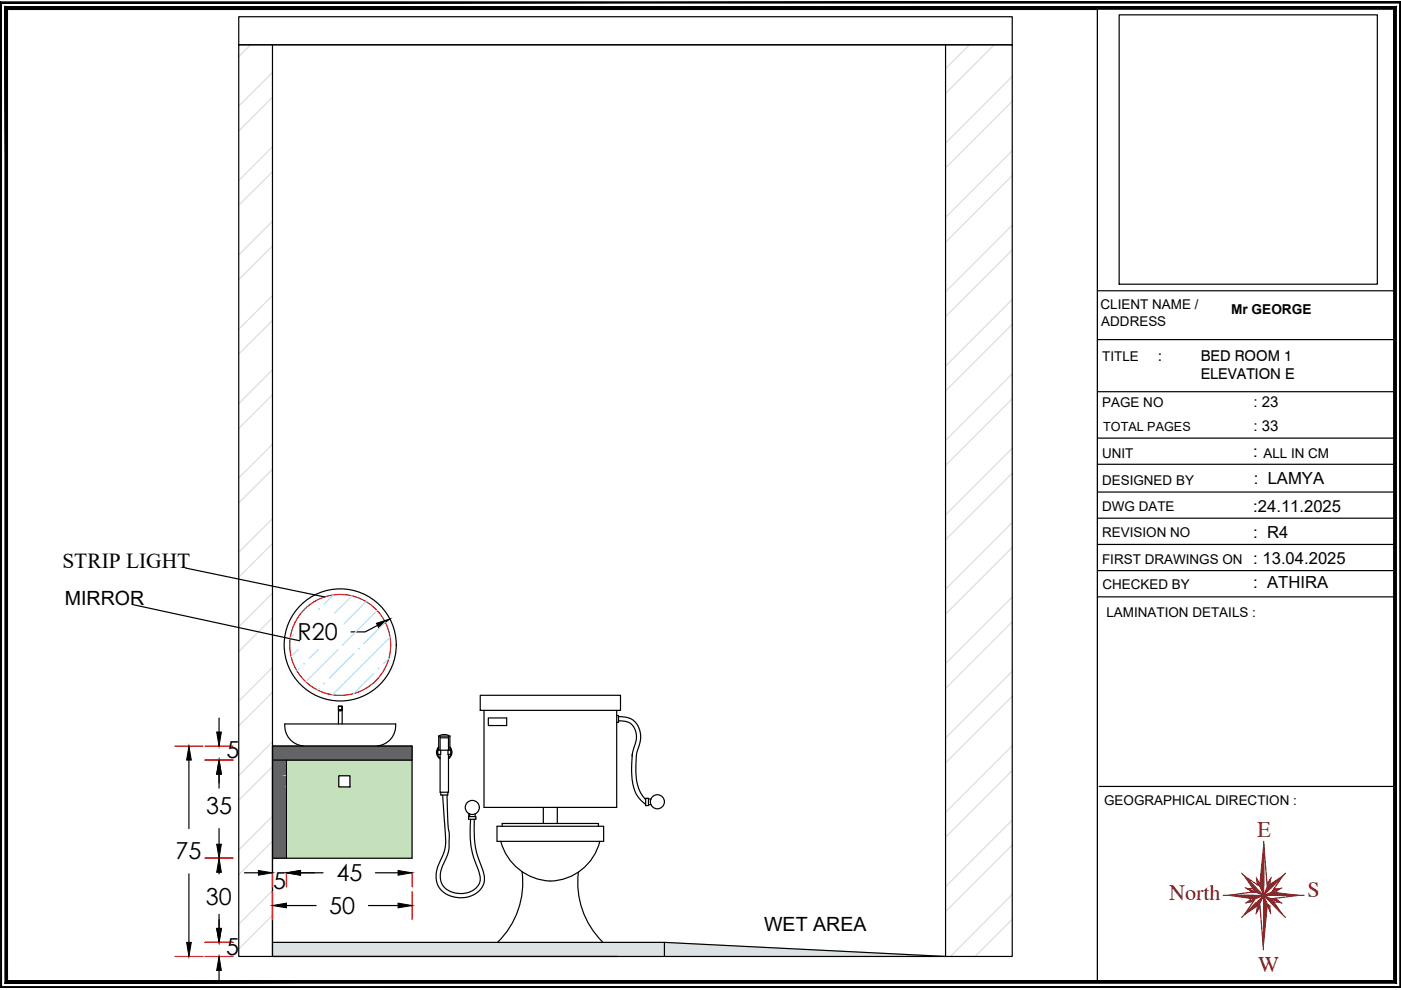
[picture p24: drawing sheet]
<svg xmlns="http://www.w3.org/2000/svg" width="297mm" height="210mm" viewBox="0 0 297 210" stroke-linecap="round" stroke-linejoin="round" font-family="sans-serif">
<defs><g id="words">
<g font-size="5">
<text x="63.1" y="135.7">R20</text>
<text x="48" y="160.7">5</text>
<text x="43.7" y="172.6">35</text>
<text x="37.2" y="182.2">75</text>
<text x="43.7" y="191.9">30</text>
<text x="57.9" y="188.5">5</text>
<text x="71.3" y="186.8">45</text>
<text x="69.8" y="193.7">50</text>
<text x="47.9" y="202.4">5</text>
</g>
<g font-size="4.7" fill="#991b1e">
<text x="266.6" y="177.4">E</text>
<text x="247.9" y="190.7">North</text>
<text x="277.2" y="190.2">S</text>
<text x="266.7" y="206.1">W</text>
</g>
<text font-size="4.5" x="13.2" y="120.5">STRIP LIGHT</text>
<g font-size="4.2">
<text x="13.7" y="128.2">MIRROR</text>
<text x="162" y="197.3">WET AREA</text>
</g>
<g font-size="3.5">
<text x="265.7" y="96.9">:</text>
<text x="265.8" y="102.6">: LAMYA</text>
<text x="265.7" y="108.6">:24.11.2025</text>
<text x="265.7" y="114">: R4</text>
<text x="265.7" y="119.7">: 13.04.2025</text>
<text x="265.7" y="124.7">: ATHIRA</text>
</g>
<g font-size="3.2">
<text x="245.5" y="76.5">:</text>
<text x="254.6" y="76.5">BED ROOM 1</text>
<text x="254.6" y="80.4">ELEVATION E</text>
<text x="265.8" y="86.4">: 23</text>
<text x="265.8" y="91.4">: 33</text>
</g>
<g font-size="2.9">
<text x="233.3" y="65.5">CLIENT NAME /</text>
<text x="233.5" y="69.2">ADDRESS</text>
<text x="261" y="66.5">Mr GEORGE</text>
<text x="233.7" y="76.5">TITLE</text>
<text x="233.7" y="86.4">PAGE NO</text>
<text x="233.7" y="97">UNIT</text>
<text x="267.9" y="97">ALL IN CM</text>
<text x="233.7" y="102.8">DESIGNED BY</text>
<text x="233.7" y="108.4">DWG DATE</text>
<text x="233.7" y="113.8">REVISION NO</text>
<text x="233.7" y="119.5">FIRST DRAWINGS ON</text>
<text x="233.8" y="124.8">CHECKED BY</text>
<text x="234.6" y="130.7">LAMINATION DETAILS :</text>
<text x="234.1" y="170.7">GEOGRAPHICAL DIRECTION :</text>
</g>
<text font-size="2.7" x="233.9" y="91.3">TOTAL PAGES</text>
</g></defs>
<!-- layer: 0 -->
<g fill="#93685c" stroke="#93685c" stroke-width=".21">
<path d="M57.8 161.2l2.9 20.8v-20.8zM57.8 161.2l2.9 20.8h-2.9z"/>
<path d="M57.8 158.2l29.6 3v-3zM57.8 158.2l29.6 3h-29.6z"/>
</g>
<g fill="none" stroke="#636466" stroke-width=".25">
<path d="M57.8 158.2v.1M57.9 158.2l-.1 .2M58 158.2l-.2 .3M58.2 158.2l-.4 .4M58.3 158.2l-.5 .5M58.4 158.2l-.6 .6M58.5 158.2l-.7 .7M58.6 158.2l-.8 .8M58.7 158.2l-.9 .9M58.8 158.2l-1 1M58.9 158.2l-1.1 1.1M59 158.2l-1.2 1.2"/>
<path d="M59.1 158.2l-1.3 1.3M59.2 158.2l-1.4 1.4M59.3 158.2l-1.5 1.5M59.4 158.2l-1.6 1.6M59.5 158.2l-1.7 1.7M59.6 158.2l-1.8 1.9M59.7 158.2l-1.9 2M59.8 158.2l-2 2.1M60 158.2l-2.2 2.2M60.1 158.2l-2.3 2.3M60.2 158.2l-2.4 2.4M60.2 158.2l-2.4 2.5"/>
<path d="M60.4 158.2l-2.6 2.6M60.5 158.2l-2.7 2.7M60.6 158.2l-2.8 2.8M60.7 158.2l-2.9 2.9M60.8 158.2l-3 3M60.9 158.2l-3.1 3.1M61 158.2l-3.2 3.2M61.1 158.2l-3.3 3.3M61.2 158.2l-3.4 3.4M61.3 158.2l-3.5 3.5M61.4 158.2l-3.6 3.6M61.5 158.2l-3.7 3.7"/>
<path d="M61.6 158.2l-3.8 3.8M61.7 158.2l-3.9 4M61.8 158.2l-4 4.1M61.9 158.2l-4.1 4.2M62 158.2l-4.2 4.3M62.2 158.2l-4.4 4.4M62.3 158.2l-4.5 4.5M62.4 158.2l-4.6 4.6M62.5 158.2l-4.7 4.7M62.6 158.2l-4.8 4.8M62.7 158.2l-4.9 4.9M62.8 158.2l-5 5"/>
<path d="M62.9 158.2l-5.1 5.1M63 158.2l-5.2 5.2M63.1 158.2l-5.3 5.3M63.2 158.2l-5.4 5.4M63.3 158.2l-5.5 5.5M63.4 158.2l-5.6 5.6M63.5 158.2l-5.7 5.7M63.6 158.2l-5.8 5.8M63.7 158.2l-5.9 5.9M63.8 158.2l-2.9 3M63.9 158.2l-2.9 3M64 158.2l-2.9 3"/>
<path d="M64.1 158.2l-2.9 3M64.2 158.2l-2.9 3M64.4 158.2l-3 3M64.5 158.2l-3 3M64.6 158.2l-3 3M64.7 158.2l-3 3M64.8 158.2l-3 3M64.9 158.2l-3 3M65 158.2l-3 3M65.1 158.2l-3 3M65.2 158.2l-3 3M65.3 158.2l-3 3"/>
<path d="M65.4 158.2l-3 3M65.5 158.2l-3 3M65.6 158.2l-3 3M65.7 158.2l-3 3M65.8 158.2l-2.9 3M65.9 158.2l-2.9 3M66 158.2l-2.9 3M66.2 158.2l-3 3M66.3 158.2l-3 3M66.4 158.2l-3 3M66.5 158.2l-3 3M66.6 158.2l-3 3"/>
<path d="M66.7 158.2l-3 3M66.8 158.2l-3 3M66.9 158.2l-3 3M67 158.2l-3 3M67.1 158.2l-3 3M67.2 158.2l-3 3M67.3 158.2l-3 3M67.4 158.2l-3 3M67.5 158.2l-3 3M67.6 158.2l-2.9 3M67.7 158.2l-2.9 3M67.8 158.2l-2.9 3"/>
<path d="M67.9 158.2l-2.9 3M68 158.2l-2.9 3M68.1 158.2l-2.9 3M68.2 158.2l-2.9 3M68.4 158.2l-3 3M68.5 158.2l-3 3M68.6 158.2l-3 3M68.7 158.2l-3 3M68.8 158.2l-3 3M68.9 158.2l-3 3M69 158.2l-3 3M69.1 158.2l-3 3"/>
<path d="M69.2 158.2l-3 3M69.3 158.2l-3 3M69.4 158.2l-3 3M69.5 158.2l-3 3M69.6 158.2l-3 3M69.7 158.2l-3 3M69.8 158.2l-2.9 3M69.9 158.2l-2.9 3M70 158.2l-2.9 3M70.1 158.2l-2.9 3M70.2 158.2l-2.9 3M70.3 158.2l-2.9 3"/>
<path d="M70.4 158.2l-2.9 3M70.6 158.2l-3 3M70.7 158.2l-3 3M70.8 158.2l-3 3M70.9 158.2l-3 3M71 158.2l-3 3M71.1 158.2l-3 3M71.2 158.2l-3 3M71.3 158.2l-3 3M71.4 158.2l-3 3M71.5 158.2l-3 3M71.6 158.2l-3 3"/>
<path d="M71.7 158.2l-3 3M71.8 158.2l-3 3M71.9 158.2l-3 3M72 158.2l-2.9 3M72.1 158.2l-2.9 3M72.2 158.2l-2.9 3M72.4 158.2l-3 3M72.5 158.2l-3 3M72.6 158.2l-3 3M72.7 158.2l-3 3M72.8 158.2l-3 3M72.9 158.2l-3 3"/>
<path d="M73 158.2l-3 3M73.1 158.2l-3 3M73.2 158.2l-3 3M73.3 158.2l-3 3M73.4 158.2l-3 3M73.5 158.2l-3 3M73.6 158.2l-3 3M73.7 158.2l-3 3M73.8 158.2l-2.9 3M73.9 158.2l-2.9 3M74 158.2l-2.9 3M74.1 158.2l-2.9 3"/>
<path d="M74.2 158.2l-2.9 3M74.3 158.2l-2.9 3M74.5 158.2l-3 3M74.6 158.2l-3 3M74.7 158.2l-3 3M74.8 158.2l-3 3M74.9 158.2l-3 3M75 158.2l-3 3M75.1 158.2l-3 3M75.2 158.2l-3 3M75.3 158.2l-3 3M75.4 158.2l-3 3"/>
<path d="M75.5 158.2l-3 3M75.6 158.2l-3 3M75.7 158.2l-3 3M75.8 158.2l-3 3M75.9 158.2l-3 3M76 158.2l-2.9 3M76.1 158.2l-2.9 3M76.2 158.2l-2.9 3M76.3 158.2l-2.9 3M76.4 158.2l-2.9 3M76.5 158.2l-2.9 3M76.7 158.2l-3 3"/>
<path d="M76.8 158.2l-3 3M76.9 158.2l-3 3M77 158.2l-3 3M77.1 158.2l-3 3M77.2 158.2l-3 3M77.3 158.2l-3 3M77.4 158.2l-3 3M77.5 158.2l-3 3M77.6 158.2l-3 3M77.7 158.2l-3 3M77.8 158.2l-3 3M77.9 158.2l-3 3"/>
<path d="M78 158.2l-3 3M78.1 158.2l-3 3M78.2 158.2l-2.9 3M78.3 158.2l-2.9 3M78.5 158.2l-3 3M78.6 158.2l-3 3M78.7 158.2l-3 3M78.8 158.2l-3 3M78.9 158.2l-3 3M79 158.2l-3 3M79.1 158.2l-3 3M79.2 158.2l-3 3"/>
<path d="M79.3 158.2l-3 3M79.4 158.2l-3 3M79.5 158.2l-3 3M79.6 158.2l-3 3M79.7 158.2l-3 3M79.8 158.2l-3 3M79.9 158.2l-3 3M80 158.2l-2.9 3M80.1 158.2l-2.9 3M80.2 158.2l-2.9 3M80.3 158.2l-2.9 3M80.4 158.2l-2.9 3"/>
<path d="M80.5 158.2l-2.9 3M80.7 158.2l-3 3M80.8 158.2l-3 3M80.9 158.2l-3 3M81 158.2l-3 3M81.1 158.2l-3 3M81.2 158.2l-3 3M81.3 158.2l-3 3M81.4 158.2l-3 3M81.5 158.2l-3 3M81.6 158.2l-3 3M81.7 158.2l-3 3"/>
<path d="M81.8 158.2l-3 3M81.9 158.2l-3 3M82 158.2l-3 3M82.1 158.2l-3 3M82.2 158.2l-2.9 3M82.3 158.2l-2.9 3M82.4 158.2l-2.9 3M82.5 158.2l-2.9 3M82.6 158.2l-2.9 3M82.7 158.2l-2.9 3M82.9 158.2l-3 3M83 158.2l-3 3"/>
<path d="M83.1 158.2l-3 3M83.2 158.2l-3 3M83.3 158.2l-3 3M83.4 158.2l-3 3M83.5 158.2l-3 3M83.6 158.2l-3 3M83.7 158.2l-3 3M83.8 158.2l-3 3M83.9 158.2l-3 3M84 158.2l-3 3M84.1 158.2l-3 3M84.2 158.2l-3 3"/>
<path d="M84.3 158.2l-2.9 3M84.4 158.2l-2.9 3M84.5 158.2l-2.9 3M84.7 158.2l-3 3M84.8 158.2l-3 3M84.9 158.2l-3 3M85 158.2l-3 3M85.1 158.2l-3 3M85.2 158.2l-3 3M85.3 158.2l-3 3M85.4 158.2l-3 3M85.5 158.2l-3 3"/>
<path d="M85.6 158.2l-3 3M85.7 158.2l-3 3M85.8 158.2l-3 3M85.9 158.2l-3 3M86 158.2l-3 3M86.1 158.2l-3 3M86.2 158.2l-2.9 3M86.3 158.2l-2.9 3M86.4 158.2l-2.9 3M86.5 158.2l-2.9 3M86.6 158.2l-2.9 3M86.7 158.2l-2.9 3"/>
<path d="M86.9 158.2l-3 3M87 158.2l-3 3M87.1 158.2l-3 3M87.2 158.2l-3 3M87.3 158.2l-3 3M87.4 158.2l-3 3M87.4 158.3l-2.9 2.9M87.4 158.4l-2.8 2.8M87.4 158.5l-2.7 2.7M87.4 158.6l-2.6 2.6M87.4 158.7l-2.5 2.5M87.4 158.8l-2.4 2.4"/>
<path d="M87.4 158.9l-2.3 2.3M87.4 159l-2.2 2.2M87.4 159.1l-2 2.1M87.4 159.3l-1.9 1.9M87.4 159.4l-1.8 1.8M87.4 159.5l-1.7 1.7M87.4 159.6l-1.6 1.6M87.4 159.7l-1.5 1.5M87.4 159.8l-1.4 1.4M87.4 159.9l-1.3 1.3M87.4 160l-1.2 1.2M60.7 161.3l-2.9 2.9"/>
<path d="M60.7 161.4l-2.9 3M60.7 161.5l-2.9 3M60.7 161.6l-2.9 3M60.7 161.7l-2.9 3M60.7 161.8l-2.9 3M60.7 161.9l-2.9 3M60.7 162l-2.9 3M60.7 162.1l-2.9 3M60.7 162.2l-2.9 3M60.7 162.3l-2.9 3M60.7 162.4l-2.9 3M60.7 162.5l-2.9 3"/>
<path d="M60.7 162.6l-2.9 3M60.7 162.7l-2.9 3M60.7 162.8l-2.9 3M60.7 163l-2.9 2.9M60.7 163.1l-2.9 2.9M60.7 163.2l-2.9 3M60.7 163.3l-2.9 3M60.7 163.4l-2.9 3M60.7 163.5l-2.9 3M60.7 163.6l-2.9 3M60.7 163.7l-2.9 3M60.7 163.8l-2.9 3"/>
<path d="M60.7 163.9l-2.9 3M60.7 164l-2.9 3M60.7 164.1l-2.9 3M60.7 164.2l-2.9 3M60.7 164.3l-2.9 3M60.7 164.4l-2.9 3M60.7 164.5l-2.9 3M60.7 164.6l-2.9 3M60.7 164.8l-2.9 2.9M60.7 164.9l-2.9 2.9M60.7 165l-2.9 2.9M60.7 165.1l-2.9 2.9"/>
<path d="M60.7 165.2l-2.9 2.9M60.7 165.3l-2.9 2.9M60.7 165.4l-2.9 3M60.7 165.5l-2.9 3M60.7 165.6l-2.9 3M60.7 165.7l-2.9 3M60.7 165.8l-2.9 3M60.7 165.9l-2.9 3M60.7 166l-2.9 3M60.7 166.1l-2.9 3M60.7 166.2l-2.9 3M60.7 166.3l-2.9 3"/>
<path d="M60.7 166.4l-2.9 3M60.7 166.5l-2.9 3M60.7 166.6l-2.9 3M60.7 166.7l-2.9 3M60.7 166.8l-2.9 3M60.7 167l-2.9 2.9M60.7 167.1l-2.9 2.9M60.7 167.2l-2.9 3M60.7 167.3l-2.9 2.9M60.7 167.4l-2.9 2.9M60.7 167.5l-2.9 2.9M60.7 167.6l-2.9 3"/>
<path d="M60.7 167.7l-2.9 3M60.7 167.8l-2.9 3M60.7 167.9l-2.9 3M60.7 168l-2.9 3M60.7 168.1l-2.9 3M60.7 168.2l-2.9 3M60.7 168.3l-2.9 3M60.7 168.4l-2.9 3M60.7 168.5l-2.9 3M60.7 168.6l-2.9 3M60.7 168.8l-2.9 2.9M60.7 168.9l-2.9 2.9"/>
<path d="M60.7 168.9l-2.9 3M60.7 169.1l-2.9 2.9M60.7 169.2l-2.9 2.9M60.7 169.3l-2.9 2.9M60.7 169.4l-2.9 3M60.7 169.5l-2.9 3M60.7 169.6l-2.9 3M60.7 169.7l-2.9 3M60.7 169.8l-2.9 3M60.7 169.9l-2.9 3M60.7 170l-2.9 3M60.7 170.1l-2.9 3"/>
<path d="M60.7 170.2l-2.9 3M60.7 170.3l-2.9 3M60.7 170.4l-2.9 3M60.7 170.5l-2.9 3M60.7 170.6l-2.9 3M60.7 170.7l-2.9 3M60.7 170.9l-2.9 2.9M60.7 171l-2.9 2.9M60.7 171.1l-2.9 2.9M60.7 171.2l-2.9 2.9M60.7 171.3l-2.9 2.9M60.7 171.4l-2.9 2.9"/>
<path d="M60.7 171.5l-2.9 2.9M60.7 171.6l-2.9 3M60.7 171.7l-2.9 3M60.7 171.8l-2.9 3M60.7 171.9l-2.9 3M60.7 172l-2.9 3M60.7 172.1l-2.9 3M60.7 172.2l-2.9 3M60.7 172.3l-2.9 3M60.7 172.4l-2.9 3M60.7 172.5l-2.9 3M60.7 172.6l-2.9 3"/>
<path d="M60.7 172.7l-2.9 3M60.7 172.8l-2.9 3M60.7 172.9l-2.9 3M60.7 173.1l-2.9 2.9M60.7 173.2l-2.9 2.9M60.7 173.3l-2.9 2.9M60.7 173.4l-2.9 3M60.7 173.5l-2.9 3M60.7 173.6l-2.9 2.9M60.7 173.7l-2.9 2.9M60.7 173.8l-2.9 3M60.7 173.9l-2.9 3"/>
<path d="M60.7 174l-2.9 3M60.7 174.1l-2.9 3M60.7 174.2l-2.9 3M60.7 174.3l-2.9 3M60.7 174.4l-2.9 3M60.7 174.5l-2.9 3M60.7 174.6l-2.9 3M60.7 174.7l-2.9 3M60.7 174.9l-2.9 2.9M60.7 175l-2.9 2.9M60.7 175.1l-2.9 2.9M60.7 175.2l-2.9 2.9"/>
<path d="M60.7 175.3l-2.9 2.9M60.7 175.4l-2.9 2.9M60.7 175.5l-2.9 2.9M60.7 175.6l-2.9 3M60.7 175.7l-2.9 3M60.7 175.8l-2.9 3M60.7 175.9l-2.9 3M60.7 176l-2.9 3M60.7 176.1l-2.9 3M60.7 176.2l-2.9 3M60.7 176.3l-2.9 3M60.7 176.4l-2.9 3"/>
<path d="M60.7 176.5l-2.9 3M60.7 176.6l-2.9 3M60.7 176.7l-2.9 3M60.7 176.8l-2.9 3M60.7 176.9l-2.9 3M60.7 177.1l-2.9 2.9M60.7 177.2l-2.9 2.9M60.7 177.3l-2.9 2.9M60.7 177.4l-2.9 2.9M60.7 177.5l-2.9 2.9M60.7 177.6l-2.9 2.9M60.7 177.7l-2.9 3"/>
<path d="M60.7 177.8l-2.9 3M60.7 177.9l-2.9 3M60.7 178l-2.9 3M60.7 178.1l-2.9 3M60.7 178.2l-2.9 3M60.7 178.3l-2.9 3M60.7 178.4l-2.9 3M60.7 178.5l-2.9 3M60.7 178.6l-2.9 3M60.7 178.7l-2.9 3M60.7 178.8l-2.9 3M60.7 178.9l-2.9 3"/>
<path d="M60.7 179l-2.9 3M60.7 179.1l-2.8 2.9M60.7 179.3l-2.7 2.7M60.7 179.4l-2.6 2.6M60.7 179.5l-2.5 2.5M60.7 179.6l-2.4 2.4M60.7 179.7l-2.3 2.3M60.7 179.8l-2.1 2.2M60.7 179.9l-2 2.1M60.7 180l-1.9 2M87.4 160.1l-1.1 1.1M87.4 160.2l-1 1"/>
<path d="M87.4 160.3l-.9 .9M87.4 160.4l-.8 .8M87.4 160.5l-.7 .7M87.4 160.6l-.6 .6M87.4 160.7l-.5 .5M87.4 160.8l-.4 .4M87.4 160.9l-.3 .3M87.4 161l-.2 .2M87.4 161.1l-.1 .1M60.7 180.1l-1.8 1.9M60.7 180.2l-1.7 1.8M60.7 180.3l-1.6 1.7"/>
<path d="M60.7 180.4l-1.5 1.6M60.7 180.5l-1.4 1.5M60.7 180.6l-1.3 1.4M60.7 180.7l-1.2 1.3M60.7 180.8l-1.1 1.2M60.7 180.9l-1 1.1M60.7 181.1l-.9 .9M60.7 181.2l-.8 .8M60.7 181.3l-.7 .7M60.7 181.4l-.6 .6M60.7 181.5l-.5 .5M60.7 181.6l-.4 .4"/>
<path d="M60.7 181.7l-.3 .3M60.7 181.8l-.2 .2M60.7 181.9l-.1 .1"/>
</g>
<g fill="#fff" stroke="#fff" stroke-width=".21">
<path d="M60.7 161.2l26.7 3.3v-3.3zM60.7 161.2l26.7 3.3h-26.7z"/>
<path d="M74.2 164.5l13.2 2.3v-2.3zM74.2 164.5l13.2 2.3h-13.2z"/>
<path d="M60.7 164.5l11.1 2.3v-2.3zM60.7 164.5l11.1 2.3h-11.1z"/>
<path d="M60.7 166.8l26.7 15.2v-15.2zM60.7 166.8l26.7 15.2h-26.7z"/>
</g>
<g fill="none" stroke="#c4e1bc" stroke-width=".25">
<path d="M60.8 161.2h-.1M60.9 161.2l-.2 .1M61 161.2l-.3 .2M61.1 161.2l-.4 .3M61.2 161.2l-.5 .4M61.3 161.2l-.6 .5M61.4 161.2l-.7 .6M61.5 161.2l-.8 .7M61.6 161.2l-.9 .8M61.7 161.2l-1 .9M61.8 161.2l-1.1 1M61.9 161.2l-1.2 1.1"/>
<path d="M62 161.2l-1.3 1.2M62.1 161.2l-1.4 1.3M62.2 161.2l-1.5 1.4M62.3 161.2l-1.6 1.5M62.4 161.2l-1.7 1.6M62.5 161.2l-1.8 1.8M62.6 161.2l-1.9 1.9M62.7 161.2l-2 2M62.9 161.2l-2.2 2.1M63 161.2l-2.3 2.2M63.1 161.2l-2.4 2.3M63.2 161.2l-2.5 2.4"/>
<path d="M63.3 161.2l-2.6 2.5M63.4 161.2l-2.7 2.6M63.5 161.2l-2.8 2.7M63.6 161.2l-2.9 2.8M63.7 161.2l-3 2.9M63.8 161.2l-3.1 3M63.9 161.2l-3.2 3.1M64 161.2l-3.3 3.2M64.1 161.2l-3.4 3.3M64.2 161.2l-3.5 3.4M64.3 161.2l-3.6 3.6M64.4 161.2l-3.7 3.7"/>
<path d="M64.5 161.2l-3.8 3.8M64.7 161.2l-4 3.9M64.8 161.2l-4.1 4M64.9 161.2l-4.2 4.1M65 161.2l-4.3 4.2M65.1 161.2l-4.4 4.3M65.2 161.2l-4.5 4.4M65.3 161.2l-4.6 4.5M65.4 161.2l-4.7 4.6M65.5 161.2l-4.8 4.7M65.6 161.2l-4.9 4.8M65.7 161.2l-5 4.9"/>
<path d="M65.8 161.2l-5.1 5M65.9 161.2l-5.2 5.1M66 161.2l-5.3 5.2M66.1 161.2l-5.4 5.3M66.2 161.2l-5.5 5.4M66.3 161.2l-5.6 5.5M66.4 161.2l-5.7 5.6M66.5 161.2l-5.8 5.8M66.6 161.2l-5.9 5.9M66.7 161.2l-6 6M66.9 161.2l-6.2 6.1M67 161.2l-6.3 6.2"/>
<path d="M67.1 161.2l-6.4 6.3M67.2 161.2l-6.5 6.4M67.3 161.2l-6.6 6.5M67.4 161.2l-6.7 6.6M67.5 161.2l-6.8 6.7M67.6 161.2l-6.9 6.8M67.7 161.2l-7 6.9M67.8 161.2l-7.1 7M67.9 161.2l-7.2 7.1M68 161.2l-7.3 7.2M68.1 161.2l-7.4 7.3M68.2 161.2l-7.5 7.4"/>
<path d="M68.3 161.2l-7.6 7.6M68.4 161.2l-7.7 7.7M68.5 161.2l-7.8 7.7M68.6 161.2l-7.9 7.9M68.7 161.2l-8 8M68.8 161.2l-8.1 8.1M68.9 161.2l-8.2 8.2M69.1 161.2l-8.4 8.3M69.2 161.2l-8.5 8.4M69.3 161.2l-8.6 8.5M69.4 161.2l-8.7 8.6M69.5 161.2l-8.8 8.7"/>
<path d="M69.6 161.2l-8.9 8.8M69.7 161.2l-9 8.9M69.8 161.2l-9.1 9M69.9 161.2l-9.2 9.1M70 161.2l-9.3 9.2M70.1 161.2l-9.4 9.3M70.2 161.2l-9.5 9.4M70.3 161.2l-9.6 9.5M70.4 161.2l-9.7 9.7M70.5 161.2l-9.8 9.8M70.6 161.2l-9.9 9.9M70.7 161.2l-10 10"/>
<path d="M70.9 161.2l-10.2 10.1M71 161.2l-10.3 10.2M71.1 161.2l-10.4 10.3M71.2 161.2l-10.5 10.4M71.3 161.2l-10.6 10.5M71.4 161.2l-10.7 10.6M71.5 161.2l-10.8 10.7M71.6 161.2l-10.9 10.8M71.7 161.2l-11 10.9M71.8 161.2l-11.1 11M71.8 164.6l-11.1 11.1M71.8 164.7l-11.1 11.1"/>
<path d="M71.8 164.8l-11.1 11.1M71.8 164.9l-11.1 11.1M71.8 165l-11.1 11.1M71.8 165.1l-11.1 11.1M71.8 165.2l-11.1 11.1M71.8 165.3l-11.1 11.1M71.8 165.4l-11.1 11.1M71.8 165.5l-11.1 11.1M71.8 165.6l-11.1 11.1M71.8 165.7l-11.1 11.1M71.8 165.9l-11.1 11M71.8 166l-11.1 11.1"/>
<path d="M71.8 166.1l-11.1 11.1M71.8 166.2l-11.1 11.1M71.8 166.3l-11.1 11.1M71.8 166.4l-11.1 11.1M71.8 166.5l-11.1 11.1M71.8 166.6l-11.1 11.1M71.8 166.7l-11.1 11.1M71.8 166.8l-11.1 11.1M71.9 166.8l-11.2 11.2M71.9 161.2l-11.2 11.1M72 166.8l-11.3 11.3M72 161.2l-11.3 11.2"/>
<path d="M72.1 166.8l-11.4 11.4M72.1 161.2l-11.4 11.3M72.2 166.8l-11.5 11.5M72.2 161.2l-11.5 11.4M72.3 166.8l-11.6 11.6M72.3 161.2l-11.6 11.5M72.4 166.8l-11.7 11.7M72.4 161.2l-11.7 11.6M72.5 166.8l-11.8 11.8M72.5 161.2l-11.8 11.7M72.6 166.8l-11.9 11.9M72.6 161.2l-11.9 11.9"/>
<path d="M72.7 166.8l-12 12M72.7 161.2l-12 12M72.8 166.8l-12.1 12.1M72.8 161.2l-12.1 12.1M72.9 166.8l-12.2 12.2M72.9 161.2l-12.2 12.2M73 166.8l-12.3 12.3M73.1 161.2l-12.4 12.3M73.1 166.8l-12.4 12.5M73.2 161.2l-12.5 12.4M73.2 166.8l-12.5 12.6M73.3 161.2l-12.6 12.5"/>
<path d="M73.3 166.8l-12.6 12.7M73.4 161.2l-12.7 12.6M73.5 166.8l-12.8 12.8M73.5 161.2l-12.8 12.7M73.6 166.8l-12.9 12.9M73.6 161.2l-12.9 12.8M73.7 166.8l-13 13M73.7 161.2l-13 12.9M73.8 166.8l-13.1 13.1M73.8 161.2l-13.1 13M73.9 166.8l-13.2 13.2M73.9 161.2l-13.2 13.1"/>
<path d="M74 166.8l-13.3 13.3M74 161.2l-13.3 13.2M74.1 166.8l-13.4 13.4M74.1 161.2l-13.4 13.3M74.2 161.2l-13.5 13.4M74.3 161.2l-13.6 13.5M74.4 161.2l-13.7 13.7M74.5 161.2l-13.8 13.8M74.6 161.2l-13.9 13.9M74.7 161.2l-14 14M74.8 161.2l-14.1 14.1M74.9 161.2l-14.2 14.2"/>
<path d="M75 161.2l-14.3 14.3M75.1 161.2l-14.4 14.4M75.3 161.2l-3.4 3.3M75.4 161.2l-3.4 3.3M75.5 161.2l-3.4 3.3M75.6 161.2l-3.4 3.3M75.7 161.2l-3.3 3.3M75.8 161.2l-3.3 3.3M75.9 161.2l-3.3 3.3M76 161.2l-3.3 3.3M76.1 161.2l-3.3 3.3M76.2 161.2l-3.3 3.3"/>
<path d="M76.3 161.2l-3.3 3.3M76.4 161.2l-3.3 3.3M76.5 161.2l-3.3 3.3M76.6 161.2l-3.3 3.3M76.7 161.2l-3.3 3.3M76.8 161.2l-3.3 3.3M76.9 161.2l-3.3 3.3M77.1 161.2l-3.4 3.3M77.2 161.2l-3.4 3.3M77.3 161.2l-3.4 3.3M77.4 161.2l-3.4 3.3M77.5 161.2l-3.3 3.3"/>
<path d="M77.6 161.2l-3.4 3.3M77.7 161.2l-3.5 3.4M77.8 161.2l-3.6 3.5M77.9 161.2l-3.7 3.6M78 161.2l-3.8 3.7M78.1 161.2l-3.9 3.9M78.2 161.2l-4 4M78.3 161.2l-4.1 4.1M78.4 161.2l-4.2 4.2M78.5 161.2l-4.3 4.3M78.6 161.2l-4.4 4.4M78.7 161.2l-4.5 4.5"/>
<path d="M78.8 161.2l-4.6 4.6M78.9 161.2l-4.7 4.7M79 161.2l-4.8 4.8M79.1 161.2l-4.9 4.9M79.3 161.2l-5.1 5M79.4 161.2l-5.2 5.1M79.5 161.2l-5.3 5.2M79.6 161.2l-5.4 5.3M79.7 161.2l-5.5 5.4M79.8 161.2l-5.6 5.5M79.9 161.2l-19.2 19.1M80 161.2l-19.3 19.2"/>
<path d="M80.1 161.2l-19.4 19.3M80.2 161.2l-19.5 19.4M80.3 161.2l-19.6 19.5M80.4 161.2l-19.7 19.6M80.5 161.2l-19.8 19.7M80.6 161.2l-19.9 19.9M80.7 161.2l-20 20M80.8 161.2l-20.1 20.1M80.9 161.2l-20.2 20.2M81 161.2l-20.3 20.3M81.1 161.2l-20.4 20.4M81.2 161.2l-20.5 20.5"/>
<path d="M81.4 161.2l-20.7 20.6M81.5 161.2l-20.8 20.7M81.6 161.2l-20.8 20.8M81.7 161.2l-20.8 20.8M81.8 161.2l-20.8 20.8M81.9 161.2l-20.8 20.8M82 161.2l-20.8 20.8M82.1 161.2l-20.8 20.8M82.2 161.2l-20.8 20.8M82.3 161.2l-20.8 20.8M82.4 161.2l-20.8 20.8M82.5 161.2l-20.8 20.8"/>
<path d="M82.6 161.2l-20.8 20.8M82.7 161.2l-20.8 20.8M82.8 161.2l-20.8 20.8M82.9 161.2l-20.8 20.8M83 161.2l-20.8 20.8M83.1 161.2l-20.8 20.8M83.3 161.2l-20.9 20.8M83.4 161.2l-20.9 20.8M83.5 161.2l-20.9 20.8M83.6 161.2l-20.9 20.8M83.7 161.2l-20.8 20.8M83.8 161.2l-20.8 20.8"/>
<path d="M83.9 161.2l-20.8 20.8M84 161.2l-20.8 20.8M84.1 161.2l-20.8 20.8M84.2 161.2l-20.8 20.8M84.3 161.2l-20.8 20.8M84.4 161.2l-20.8 20.8M84.5 161.2l-20.8 20.8M84.6 161.2l-20.8 20.8M84.7 161.2l-20.8 20.8M84.8 161.2l-20.8 20.8M84.9 161.2l-20.8 20.8M85 161.2l-20.8 20.8"/>
<path d="M85.1 161.2l-20.8 20.8M85.2 161.2l-20.8 20.8M85.4 161.2l-20.9 20.8M85.5 161.2l-20.8 20.8M85.6 161.2l-20.8 20.8M85.7 161.2l-20.8 20.8M85.8 161.2l-20.8 20.8M85.9 161.2l-20.8 20.8M86 161.2l-20.8 20.8M86.1 161.2l-20.8 20.8M86.2 161.2l-20.8 20.8M86.3 161.2l-20.8 20.8"/>
<path d="M86.4 161.2l-20.8 20.8M86.5 161.2l-20.8 20.8M86.6 161.2l-20.8 20.8M86.7 161.2l-20.8 20.8M86.8 161.2l-20.8 20.8M86.9 161.2l-20.8 20.8M87 161.2l-20.8 20.8M87.1 161.2l-20.8 20.8M87.2 161.2l-20.8 20.8M87.3 161.2l-20.8 20.8M87.4 161.2l-20.8 20.8M87.4 161.3l-20.7 20.7"/>
<path d="M87.4 161.5l-20.5 20.5M87.4 161.6l-20.4 20.4M87.4 161.7l-20.3 20.3M87.4 161.8l-20.2 20.2M87.4 161.9l-20.1 20.1M87.4 162l-20 20M87.4 162.1l-19.9 19.9M87.4 162.2l-19.8 19.8M87.4 162.3l-19.7 19.7M87.4 162.4l-19.6 19.6M87.4 162.5l-19.5 19.5M87.4 162.6l-19.4 19.4"/>
<path d="M87.4 162.7l-19.3 19.3M87.4 162.8l-19.2 19.2M87.4 162.9l-19.1 19.1M87.4 163l-19 19M87.4 163.1l-18.9 18.9M87.4 163.3l-18.8 18.7M87.4 163.4l-18.7 18.6M87.4 163.5l-18.6 18.5M87.4 163.6l-18.5 18.4M87.4 163.7l-18.3 18.3M87.4 163.8l-18.2 18.2M87.4 163.9l-18.1 18.1"/>
<path d="M87.4 164l-18 18M87.4 164.1l-17.9 17.9M87.4 164.2l-17.8 17.8M87.4 164.3l-17.7 17.7M87.4 164.4l-17.6 17.6M87.4 164.5l-17.5 17.5M87.4 164.6l-17.4 17.4M87.4 164.7l-17.3 17.3M87.4 164.8l-17.2 17.2M87.4 164.9l-17.1 17.1M87.4 165l-17 17M87.4 165.1l-16.9 16.9"/>
<path d="M87.4 165.2l-16.8 16.8M87.4 165.3l-16.7 16.7M87.4 165.5l-16.5 16.5M87.4 165.6l-16.4 16.4M87.4 165.7l-16.3 16.3M87.4 165.8l-16.2 16.2M87.4 165.9l-16.1 16.1M87.4 166l-16 16M87.4 166.1l-15.9 15.9M87.4 166.2l-15.8 15.8M87.4 166.3l-15.7 15.7M87.4 166.4l-15.6 15.6"/>
<path d="M87.4 166.5l-15.5 15.5M87.4 166.6l-15.4 15.4M87.4 166.7l-15.3 15.3M87.4 166.8l-15.2 15.2M87.4 166.9l-15.1 15.1M87.4 167l-15 15M87.4 167.1l-14.9 14.9M87.4 167.3l-14.8 14.7M87.4 167.4l-14.7 14.6M87.4 167.4l-14.6 14.6M87.4 167.5l-14.5 14.5M87.4 167.7l-14.3 14.3"/>
<path d="M87.4 167.8l-14.2 14.2M87.4 167.9l-14.1 14.1M87.4 168l-14 14M87.4 168.1l-13.9 13.9M87.4 168.2l-13.8 13.8M87.4 168.3l-13.7 13.7M87.4 168.4l-13.6 13.6M87.4 168.5l-13.5 13.5M87.4 168.6l-13.4 13.4M87.4 168.7l-13.3 13.3M87.4 168.8l-13.2 13.2M87.4 168.9l-13.1 13.1"/>
<path d="M87.4 169l-13 13M87.4 169.1l-12.9 12.9M87.4 169.2l-12.8 12.8M87.4 169.3l-12.7 12.7M87.4 169.5l-12.6 12.5M87.4 169.6l-12.5 12.4M87.4 169.7l-12.4 12.3M87.4 169.8l-12.3 12.2M87.4 169.9l-12.1 12.1M87.4 170l-12 12M87.4 170.1l-11.9 11.9M87.4 170.2l-11.8 11.8"/>
<path d="M87.4 170.3l-11.7 11.7M87.4 170.4l-11.6 11.6M87.4 170.5l-11.5 11.5M87.4 170.6l-11.4 11.4M87.4 170.7l-11.3 11.3M87.4 170.8l-11.2 11.2M87.4 170.9l-11.1 11.1M87.4 171l-11 11M87.4 171.1l-10.9 10.9M87.4 171.2l-10.8 10.8M87.4 171.3l-10.7 10.7M87.4 171.4l-10.6 10.6"/>
<path d="M87.4 171.5l-10.5 10.5M87.4 171.7l-10.3 10.3M87.4 171.8l-10.2 10.2M87.4 171.9l-10.1 10.1M87.4 172l-10 10M87.4 172.1l-9.9 9.9M87.4 172.2l-9.8 9.8M87.4 172.3l-9.7 9.7M87.4 172.4l-9.6 9.6M87.4 172.5l-9.5 9.5M87.4 172.6l-9.4 9.4M87.4 172.7l-9.3 9.3"/>
<path d="M87.4 172.8l-9.2 9.2M87.4 172.9l-9.1 9.1M87.4 173l-9 9M87.4 173.1l-8.9 8.9M87.4 173.2l-8.8 8.8M87.4 173.3l-8.7 8.7M87.4 173.5l-8.6 8.5M87.4 173.6l-8.5 8.4M87.4 173.7l-8.4 8.3M87.4 173.8l-8.3 8.2M87.4 173.9l-8.1 8.1M87.4 174l-8 8"/>
<path d="M87.4 174.1l-7.9 7.9M87.4 174.2l-7.8 7.8M87.4 174.3l-7.7 7.7M87.4 174.4l-7.6 7.6M87.4 174.5l-7.5 7.5M87.4 174.6l-7.4 7.4M87.4 174.7l-7.3 7.3M87.4 174.8l-7.2 7.2M87.4 174.9l-7.1 7.1M87.4 175l-7 7M87.4 175.1l-6.9 6.9M87.4 175.2l-6.8 6.8"/>
<path d="M87.4 175.3l-6.7 6.7M87.4 175.4l-6.6 6.6M87.4 175.5l-6.5 6.5M87.4 175.7l-6.4 6.3M87.4 175.8l-6.3 6.2M87.4 175.9l-6.2 6.1M87.4 176l-6 6M87.4 176.1l-5.9 5.9M87.4 176.2l-5.8 5.8M87.4 176.3l-5.7 5.7M87.4 176.4l-5.6 5.6M87.4 176.5l-5.5 5.5"/>
<path d="M87.4 176.6l-5.4 5.4M87.4 176.7l-5.3 5.3M87.4 176.8l-5.2 5.2M87.4 176.9l-5.1 5.1M87.4 177l-5 5M87.4 177.1l-4.9 4.9M87.4 177.2l-4.8 4.8M87.4 177.3l-4.7 4.7M87.4 177.4l-4.6 4.6M87.4 177.5l-4.5 4.5M87.4 177.6l-4.4 4.4M87.4 177.8l-4.3 4.2"/>
<path d="M87.4 177.9l-4.1 4.1M87.4 178l-4 4M87.4 178.1l-3.9 3.9M87.4 178.2l-3.8 3.8M87.4 178.3l-3.7 3.7M87.4 178.4l-3.6 3.6M87.4 178.5l-3.5 3.5M87.4 178.6l-3.4 3.4M87.4 178.7l-3.3 3.3M87.4 178.8l-3.2 3.2M87.4 178.9l-3.1 3.1M87.4 179l-3 3"/>
<path d="M87.4 179.1l-2.9 2.9M87.4 179.2l-2.8 2.8M87.4 179.3l-2.7 2.7M87.4 179.4l-2.6 2.6M87.4 179.5l-2.5 2.5M87.4 179.7l-2.4 2.3M87.4 179.8l-2.3 2.2M87.4 179.9l-2.2 2.1M87.4 180l-2 2M87.3 182h.1M87.4 180.1l-1.9 1.9M87.4 180.2l-1.8 1.8"/>
<path d="M87.4 180.3l-1.7 1.7M87.4 180.4l-1.6 1.6M87.4 180.5l-1.5 1.5M87.4 180.6l-1.4 1.4M87.4 180.7l-1.3 1.3M87.4 180.8l-1.2 1.2M87.4 180.9l-1.1 1.1M87.4 181l-1 1M87.4 181.1l-.9 .9M87.4 181.2l-.8 .8M87.4 181.3l-.7 .7M87.4 181.4l-.6 .6"/>
<path d="M87.4 181.5l-.5 .5M87.4 181.6l-.4 .4M87.4 181.8l-.2 .2M87.4 181.9l-.1 .1"/>
</g>
<g fill="none" stroke="#dcdcdc" stroke-width=".25">
<path d="M53.1 9.5l-2.5 2.5M57.8 15.4l-7.2 7.1M205.5 9.5l-5 5.1M210.8 9.5l-10.3 10.3M214.6 16.2l-14.1 14.1M57.8 31.1l-7.2 7.2M57.8 20.6l-7.2 7.2M57.8 36.4l-7.2 7.1M214.6 32l-14.1 14.1M214.6 21.5l-14.1 14.1M214.6 37.2l-14.1 14.2M57.8 46.9l-7.2 7.1"/>
<path d="M57.8 52.2l-7.2 7.1M214.6 47.7l-14.1 14.2M214.6 53l-14.1 14.1M57.8 62.7l-7.2 7.1M57.8 78.4l-7.2 7.2M57.8 67.9l-7.2 7.2M214.6 63.5l-14.1 14.1M214.6 79.3l-14.1 14.1M214.6 68.8l-14.1 14.1M57.8 94.2l-7.2 7.1M57.8 83.7l-7.2 7.1M57.8 99.5l-7.2 7.1"/>
<path d="M214.6 95l-14.1 14.2M214.6 84.5l-14.1 14.2M57.8 110l-7.2 7.1M57.8 115.2l-7.2 7.2M214.6 110.8l-14.1 14.1M214.6 100.3l-14.1 14.1M214.6 116.1l-14.1 14.1M57.8 125.7l-7.2 7.2M57.8 131l-7.2 7.1M214.6 126.6l-14.1 14.1M214.6 131.8l-14.1 14.2M57.8 141.5l-7.2 7.2"/>
<path d="M57.8 157.3l-7.2 7.1M57.8 146.8l-7.2 7.1M214.6 142.3l-14.1 14.2M214.6 158.1l-14.1 14.1M214.6 147.6l-14.1 14.1M57.8 173.1l-7.2 7.1M57.8 162.6l-7.2 7.1M57.8 178.3l-7.2 7.2M214.6 173.9l-14.1 14.1M214.6 163.4l-14.1 14.1M214.6 179.1l-14.1 14.2M57.8 188.8l-7.2 7.2"/>
<path d="M57.8 194.1l-7.2 7.1M214.6 189.6l-13.1 13.2M214.6 194.9l-7.9 7.9"/>
</g>
<g fill="none" stroke="#dde3e4" stroke-width=".25">
<path d="M57.8 199.8v.1M57.9 199.8l-.1 .2M58 199.8l-.2 .3M58.2 199.8l-.4 .4M58.3 199.8l-.5 .5M58.4 199.8l-.6 .6M58.5 199.8l-.7 .7M58.6 199.8l-.8 .8M58.7 199.8l-.9 .9M58.8 199.8l-1 1M58.9 199.8l-1.1 1.1M59 199.8l-1.2 1.3"/>
<path d="M59.1 199.8l-1.3 1.4M59.2 199.8l-1.4 1.5M59.3 199.8l-1.5 1.6M59.4 199.8l-1.6 1.7M59.5 199.8l-1.7 1.8M59.6 199.8l-1.8 1.9M59.7 199.8l-1.9 2M59.8 199.8l-2 2.1M60 199.8l-2.2 2.2M60.1 199.8l-2.3 2.3M60.2 199.8l-2.4 2.4M60.3 199.8l-2.5 2.5"/>
<path d="M60.4 199.8l-2.6 2.6M60.5 199.8l-2.7 2.7M60.6 199.8l-2.8 2.8M60.7 199.8l-2.9 2.9M60.8 199.8l-3 3M60.9 199.8l-3 3M61 199.8l-3 3M61.1 199.8l-3 3M61.2 199.8l-3 3M61.3 199.8l-3 3M61.4 199.8l-3 3M61.5 199.8l-2.9 3"/>
<path d="M61.6 199.8l-2.9 3M61.7 199.8l-2.9 3M61.8 199.8l-2.9 3M61.9 199.8l-2.9 3M62 199.8l-2.9 3M62.2 199.8l-3 3M62.3 199.8l-3 3M62.4 199.8l-3 3M62.5 199.8l-3 3M62.6 199.8l-3 3M62.7 199.8l-3 3M62.8 199.8l-3 3"/>
<path d="M62.9 199.8l-3 3M63 199.8l-3 3M63.1 199.8l-3 3M63.2 199.8l-3 3M63.3 199.8l-3 3M63.4 199.8l-3 3M63.5 199.8l-3 3M63.6 199.8l-3 3M63.7 199.8l-2.9 3M63.8 199.8l-2.9 3M63.9 199.8l-2.9 3M64 199.8l-2.9 3"/>
<path d="M64.1 199.8l-2.9 3M64.2 199.8l-2.9 3M64.4 199.8l-3 3M64.5 199.8l-3 3M64.6 199.8l-3 3M64.7 199.8l-3 3M64.8 199.8l-3 3M64.9 199.8l-3 3M65 199.8l-3 3M65.1 199.8l-3 3M65.2 199.8l-3 3M65.3 199.8l-3 3"/>
<path d="M65.4 199.8l-3 3M65.5 199.8l-3 3M65.6 199.8l-3 3M65.7 199.8l-3 3M65.8 199.8l-2.9 3M65.9 199.8l-2.9 3M66 199.8l-2.9 3M66.2 199.8l-3 3M66.3 199.8l-3 3M66.4 199.8l-3 3M66.5 199.8l-3 3M66.6 199.8l-3 3"/>
<path d="M66.7 199.8l-3 3M66.8 199.8l-3 3M66.9 199.8l-3 3M67 199.8l-3 3M67.1 199.8l-3 3M67.2 199.8l-3 3M67.3 199.8l-3 3M67.4 199.8l-3 3M67.5 199.8l-3 3M67.6 199.8l-2.9 3M67.7 199.8l-2.9 3M67.8 199.8l-2.9 3"/>
<path d="M67.9 199.8l-2.9 3M68 199.8l-2.9 3M68.1 199.8l-2.9 3M68.2 199.8l-2.9 3M68.4 199.8l-3 3M68.5 199.8l-3 3M68.6 199.8l-3 3M68.7 199.8l-3 3M68.8 199.8l-3 3M68.9 199.8l-3 3M69 199.8l-3 3M69.1 199.8l-3 3"/>
<path d="M69.2 199.8l-3 3M69.3 199.8l-3 3M69.4 199.8l-3 3M69.5 199.8l-3 3M69.6 199.8l-3 3M69.7 199.8l-3 3M69.8 199.8l-2.9 3M69.9 199.8l-2.9 3M70 199.8l-2.9 3M70.1 199.8l-2.9 3M70.2 199.8l-2.9 3M70.3 199.8l-2.9 3"/>
<path d="M70.4 199.8l-2.9 3M70.6 199.8l-3 3M70.7 199.8l-3 3M70.8 199.8l-3 3M70.9 199.8l-3 3M71 199.8l-3 3M71.1 199.8l-3 3M71.2 199.8l-3 3M71.3 199.8l-3 3M71.4 199.8l-3 3M71.5 199.8l-3 3M71.6 199.8l-3 3"/>
<path d="M71.7 199.8l-3 3M71.8 199.8l-3 3M71.9 199.8l-3 3M72 199.8l-2.9 3M72.1 199.8l-2.9 3M72.2 199.8l-2.9 3M72.4 199.8l-3 3M72.5 199.8l-3 3M72.6 199.8l-3 3M72.7 199.8l-3 3M72.8 199.8l-3 3M72.9 199.8l-3 3"/>
<path d="M73 199.8l-3 3M73.1 199.8l-3 3M73.2 199.8l-3 3M73.3 199.8l-3 3M73.4 199.8l-3 3M73.5 199.8l-3 3M73.6 199.8l-3 3M73.7 199.8l-3 3M73.8 199.8l-2.9 3M73.9 199.8l-2.9 3M74 199.8l-2.9 3M74.1 199.8l-2.9 3"/>
<path d="M74.2 199.8l-2.9 3M74.3 199.8l-2.9 3M74.5 199.8l-3 3M74.6 199.8l-3 3M74.7 199.8l-3 3M74.8 199.8l-3 3M74.9 199.8l-3 3M75 199.8l-3 3M75.1 199.8l-3 3M75.2 199.8l-3 3M75.3 199.8l-3 3M75.4 199.8l-3 3"/>
<path d="M75.5 199.8l-3 3M75.6 199.8l-3 3M75.7 199.8l-3 3M75.8 199.8l-3 3M75.9 199.8l-3 3M76 199.8l-2.9 3M76.1 199.8l-2.9 3M76.2 199.8l-2.9 3M76.3 199.8l-2.9 3M76.4 199.8l-2.9 3M76.5 199.8l-2.9 3M76.7 199.8l-3 3"/>
<path d="M76.8 199.8l-3 3M76.9 199.8l-3 3M77 199.8l-3 3M77.1 199.8l-3 3M77.2 199.8l-3 3M77.3 199.8l-3 3M77.4 199.8l-3 3M77.5 199.8l-3 3M77.6 199.8l-3 3M77.7 199.8l-3 3M77.8 199.8l-2.9 3M77.9 199.8l-3 3"/>
<path d="M78 199.8l-3 3M78.1 199.8l-3 3M78.2 199.8l-2.9 3M78.3 199.8l-2.9 3M78.5 199.8l-3 3M78.6 199.8l-3 3M78.7 199.8l-3 3M78.8 199.8l-3 3M78.9 199.8l-3 3M79 199.8l-3 3M79.1 199.8l-3 3M79.2 199.8l-3 3"/>
<path d="M79.3 199.8l-3 3M79.4 199.8l-3 3M79.5 199.8l-3 3M79.6 199.8l-3 3M79.7 199.8l-3 3M79.8 199.8l-3 3M79.9 199.8l-3 3M80 199.8l-2.9 3M80.1 199.8l-2.9 3M80.2 199.8l-2.9 3M80.3 199.8l-2.9 3M80.4 199.8l-2.9 3"/>
<path d="M80.5 199.8l-2.9 3M80.7 199.8l-3 3M80.8 199.8l-3 3M80.9 199.8l-3 3M81 199.8l-3 3M81.1 199.8l-3 3M81.2 199.8l-3 3M81.3 199.8l-3 3M81.4 199.8l-3 3M81.5 199.8l-3 3M81.6 199.8l-3 3M81.7 199.8l-3 3"/>
<path d="M81.8 199.8l-3 3M81.9 199.8l-3 3M82 199.8l-3 3M82.1 199.8l-3 3M82.2 199.8l-2.9 3M82.3 199.8l-2.9 3M82.5 199.8l-3 3M82.5 199.8l-2.9 3M82.6 199.8l-2.9 3M82.7 199.8l-2.9 3M82.9 199.8l-3 3M83 199.8l-3 3"/>
<path d="M83.1 199.8l-3 3M83.2 199.8l-3 3M83.3 199.8l-3 3M83.4 199.8l-3 3M83.5 199.8l-3 3M83.6 199.8l-3 3M83.7 199.8l-3 3M83.8 199.8l-3 3M83.9 199.8l-3 3M84 199.8l-2.9 3M84.1 199.8l-2.9 3M84.2 199.8l-3 3"/>
<path d="M84.3 199.8l-2.9 3M84.4 199.8l-2.9 3M84.5 199.8l-2.9 3M84.7 199.8l-3 3M84.8 199.8l-3 3M84.9 199.8l-3 3M85 199.8l-3 3M85.1 199.8l-3 3M85.2 199.8l-3 3M85.3 199.8l-3 3M85.4 199.8l-3 3M85.5 199.8l-3 3"/>
<path d="M85.6 199.8l-3 3M85.7 199.8l-3 3M85.8 199.8l-3 3M85.9 199.8l-3 3M86 199.8l-3 3M86.1 199.8l-3 3M86.2 199.8l-2.9 3M86.3 199.8l-2.9 3M86.4 199.8l-2.9 3M86.5 199.8l-2.9 3M86.6 199.8l-2.9 3M86.7 199.8l-2.9 3"/>
<path d="M86.9 199.8l-3 3M87 199.8l-3 3M87.1 199.8l-3 3M87.2 199.8l-3 3M87.3 199.8l-3 3M87.4 199.8l-3 3M87.5 199.8l-3 3M87.6 199.8l-3 3M87.7 199.8l-3 3M87.8 199.8l-3 3M87.9 199.8l-3 3M88 199.8l-3 3"/>
<path d="M88.1 199.8l-3 3M88.2 199.8l-3 3M88.3 199.8l-2.9 3M88.4 199.8l-2.9 3M88.5 199.8l-2.9 3M88.7 199.8l-3 3M88.7 199.8l-2.9 3M88.8 199.8l-2.9 3M88.9 199.8l-2.9 3M89.1 199.8l-3 3M89.2 199.8l-3 3M89.3 199.8l-3 3"/>
<path d="M89.4 199.8l-3 3M89.5 199.8l-3 3M89.6 199.8l-3 3M89.7 199.8l-3 3M89.8 199.8l-3 3M89.9 199.8l-3 3M90 199.8l-3 3M90.1 199.8l-2.9 3M90.2 199.8l-2.9 3M90.3 199.8l-2.9 3M90.4 199.8l-3 3M90.5 199.8l-2.9 3"/>
<path d="M90.6 199.8l-2.9 3M90.7 199.8l-2.9 3M90.9 199.8l-3 3M91 199.8l-3 3M91.1 199.8l-3 3M91.2 199.8l-3 3M91.3 199.8l-3 3M91.4 199.8l-3 3M91.5 199.8l-3 3M91.6 199.8l-3 3M91.7 199.8l-3 3M91.8 199.8l-3 3"/>
<path d="M91.9 199.8l-3 3M92 199.8l-3 3M92.1 199.8l-3 3M92.2 199.8l-3 3M92.3 199.8l-2.9 3M92.4 199.8l-2.9 3M92.5 199.8l-2.9 3M92.6 199.8l-2.9 3M92.7 199.8l-2.9 3M92.8 199.8l-2.9 3M92.9 199.8l-2.9 3M93.1 199.8l-3 3"/>
<path d="M93.2 199.8l-3 3M93.3 199.8l-3 3M93.4 199.8l-3 3M93.5 199.8l-3 3M93.6 199.8l-3 3M93.7 199.8l-3 3M93.8 199.8l-3 3M93.9 199.8l-3 3M94 199.8l-3 3M94.1 199.8l-3 3M94.2 199.8l-3 3M94.3 199.8l-3 3"/>
<path d="M94.4 199.8l-3 3M94.5 199.8l-2.9 3M94.6 199.8l-2.9 3M94.7 199.8l-2.9 3M94.9 199.8l-3 3M95 199.8l-3 3M95 199.8l-2.9 3M95.2 199.8l-3 3M95.3 199.8l-3 3M95.4 199.8l-3 3M95.5 199.8l-3 3M95.6 199.8l-3 3"/>
<path d="M95.7 199.8l-3 3M95.8 199.8l-3 3M95.9 199.8l-3 3M96 199.8l-3 3M96.1 199.8l-3 3M96.2 199.8l-3 3M96.3 199.8l-2.9 3M96.4 199.8l-2.9 3M96.5 199.8l-2.9 3M96.6 199.8l-2.9 3M96.7 199.8l-2.9 3M96.8 199.8l-2.9 3"/>
<path d="M97 199.8l-3 3M97.1 199.8l-3 3M97.2 199.8l-3 3M97.3 199.8l-3 3M97.4 199.8l-3 3M97.5 199.8l-3 3M97.6 199.8l-3 3M97.7 199.8l-3 3M97.8 199.8l-3 3M97.9 199.8l-3 3M98 199.8l-3 3M98.1 199.8l-3 3"/>
<path d="M98.2 199.8l-3 3M98.3 199.8l-3 3M98.4 199.8l-3 3M98.5 199.8l-2.9 3M98.6 199.8l-2.9 3M98.7 199.8l-2.9 3M98.8 199.8l-2.9 3M98.9 199.8l-2.9 3M99 199.8l-2.9 3M99.2 199.8l-3 3M99.3 199.8l-3 3M99.4 199.8l-3 3"/>
<path d="M99.5 199.8l-3 3M99.6 199.8l-3 3M99.7 199.8l-3 3M99.8 199.8l-3 3M99.9 199.8l-3 3M100 199.8l-3 3M100.1 199.8l-3 3M100.2 199.8l-3 3M100.3 199.8l-3 3M100.4 199.8l-3 3M100.5 199.8l-3 3M100.6 199.8l-3 3"/>
<path d="M100.7 199.8l-2.9 3M100.8 199.8l-2.9 3M101 199.8l-3 3M101.1 199.8l-3 3M101.2 199.8l-3 3M101.2 199.8l-2.9 3M101.4 199.8l-3 3M101.5 199.8l-3 3M101.6 199.8l-3 3M101.7 199.8l-3 3M101.8 199.8l-3 3M101.9 199.8l-3 3"/>
<path d="M102 199.8l-3 3M102.1 199.8l-3 3M102.2 199.8l-3 3M102.3 199.8l-3 3M102.4 199.8l-3 3M102.5 199.8l-2.9 3M102.6 199.8l-2.9 3M102.7 199.8l-2.9 3M102.8 199.8l-2.9 3M102.9 199.8l-2.9 3M103 199.8l-2.9 3M103.2 199.8l-3 3"/>
<path d="M103.3 199.8l-3 3M103.4 199.8l-3 3M103.5 199.8l-3 3M103.6 199.8l-3 3M103.7 199.8l-3 3M103.8 199.8l-3 3M103.9 199.8l-3 3M104 199.8l-3 3M104.1 199.8l-3 3M104.2 199.8l-3 3M104.3 199.8l-3 3M104.4 199.8l-3 3"/>
<path d="M104.5 199.8l-3 3M104.6 199.8l-3 3M104.7 199.8l-2.9 3M104.8 199.8l-2.9 3M104.9 199.8l-2.9 3M105 199.8l-2.9 3M105.1 199.8l-2.9 3M105.2 199.8l-2.9 3M105.4 199.8l-3 3M105.5 199.8l-3 3M105.6 199.8l-3 3M105.7 199.8l-3 3"/>
<path d="M105.8 199.8l-3 3M105.9 199.8l-3 3M106 199.8l-3 3M106.1 199.8l-3 3M106.2 199.8l-3 3M106.3 199.8l-3 3M106.4 199.8l-3 3M106.5 199.8l-3 3M106.6 199.8l-3 3M106.7 199.8l-3 3M106.8 199.8l-2.9 3M106.9 199.8l-2.9 3"/>
<path d="M107 199.8l-2.9 3M107.2 199.8l-3 3M107.3 199.8l-3 3M107.4 199.8l-3 3M107.5 199.8l-3 3M107.6 199.8l-3 3M107.7 199.8l-3 3M107.8 199.8l-3 3M107.9 199.8l-3 3M108 199.8l-3 3M108.1 199.8l-3 3M108.2 199.8l-3 3"/>
<path d="M108.3 199.8l-3 3M108.4 199.8l-3 3M108.5 199.8l-3 3M108.6 199.8l-3 3M108.7 199.8l-2.9 3M108.8 199.8l-2.9 3M108.9 199.8l-2.9 3M109 199.8l-2.9 3M109.1 199.8l-2.9 3M109.2 199.8l-2.9 3M109.4 199.8l-3 3M109.5 199.8l-3 3"/>
<path d="M109.6 199.8l-3 3M109.7 199.8l-3 3M109.8 199.8l-3 3M109.9 199.8l-3 3M110 199.8l-3 3M110.1 199.8l-3 3M110.2 199.8l-3 3M110.3 199.8l-3 3M110.4 199.8l-3 3M110.5 199.8l-3 3M110.6 199.8l-3 3M110.7 199.8l-3 3"/>
<path d="M110.8 199.8l-2.9 3M110.9 199.8l-2.9 3M111 199.8l-2.9 3M111.1 199.8l-2.9 3M111.2 199.8l-2.9 3M111.3 199.8l-2.9 3M111.4 199.8l-2.9 3M111.6 199.8l-3 3M111.7 199.8l-3 3M111.8 199.8l-3 3M111.9 199.8l-3 3M112 199.8l-3 3"/>
<path d="M112.1 199.8l-3 3M112.2 199.8l-3 3M112.3 199.8l-3 3M112.4 199.8l-3 3M112.5 199.8l-3 3M112.6 199.8l-3 3M112.7 199.8l-3 3M112.8 199.8l-3 3M112.9 199.8l-3 3M113 199.8l-2.9 3M113.1 199.8l-2.9 3M113.2 199.8l-2.9 3"/>
<path d="M113.4 199.8l-3 3M113.5 199.8l-3 3M113.6 199.8l-3 3M113.7 199.8l-3 3M113.8 199.8l-3 3M113.9 199.8l-3 3M114 199.8l-3 3M114.1 199.8l-3 3M114.2 199.8l-3 3M114.3 199.8l-3 3M114.4 199.8l-3 3M114.5 199.8l-3 3"/>
<path d="M114.6 199.8l-3 3M114.7 199.8l-3 3M114.8 199.8l-2.9 3M114.9 199.8l-2.9 3M115 199.8l-2.9 3M115.1 199.8l-2.9 3M115.2 199.8l-2.9 3M115.3 199.8l-2.9 3M115.5 199.8l-3 3M115.6 199.8l-3 3M115.7 199.8l-3 3M115.8 199.8l-3 3"/>
<path d="M115.9 199.8l-3 3M116 199.8l-3 3M116.1 199.8l-3 3M116.2 199.8l-3 3M116.3 199.8l-3 3M116.4 199.8l-3 3M116.5 199.8l-3 3M116.6 199.8l-3 3M116.7 199.8l-3 3M116.8 199.8l-3 3M116.9 199.8l-3 3M117 199.8l-2.9 3"/>
<path d="M117.1 199.8l-2.9 3M117.2 199.8l-2.9 3M117.3 199.8l-2.9 3M117.4 199.8l-2.9 3M117.5 199.8l-2.9 3M117.7 199.8l-3 3M117.8 199.8l-3 3M117.9 199.8l-3 3M118 199.8l-3 3M118.1 199.8l-3 3M118.2 199.8l-3 3M118.3 199.8l-3 3"/>
<path d="M118.4 199.8l-3 3M118.5 199.8l-3 3M118.6 199.8l-3 3M118.7 199.8l-3 3M118.8 199.8l-3 3M118.9 199.8l-3 3M119 199.8l-3 3M119.1 199.8l-3 3M119.2 199.8l-2.9 3M119.3 199.8l-2.9 3M119.5 199.8l-3 3M119.6 199.8l-3 3"/>
<path d="M119.7 199.8l-3 3M119.8 199.8l-3 3M119.9 199.8l-3 3M120 199.8l-3 3M120.1 199.8l-3 3M120.2 199.8l-3 3M120.3 199.8l-3 3M120.4 199.8l-3 3M120.5 199.8l-3 3M120.6 199.8l-3 3M120.7 199.8l-3 3M120.8 199.8l-3 3"/>
<path d="M120.9 199.8l-3 3M121 199.8l-2.9 3M121.1 199.8l-2.9 3M121.2 199.8l-2.9 3M121.3 199.8l-2.9 3M121.4 199.8l-2.9 3M121.5 199.8l-2.9 3M121.7 199.8l-3 3M121.8 199.8l-3 3M121.9 199.8l-3 3M122 199.8l-3 3M122.1 199.8l-3 3"/>
<path d="M122.2 199.8l-3 3M122.3 199.8l-3 3M122.4 199.8l-3 3M122.5 199.8l-3 3M122.6 199.8l-3 3M122.7 199.8l-3 3M122.8 199.8l-3 3M122.9 199.8l-3 3M123 199.8l-3 3M123.1 199.8l-3 3M123.2 199.8l-2.9 3M123.3 199.8l-2.9 3"/>
<path d="M123.4 199.8l-2.9 3M123.5 199.8l-2.9 3M123.6 199.8l-2.9 3M123.7 199.8l-2.9 3M123.9 199.8l-3 3M124 199.8l-3 3M124.1 199.8l-3 3M124.2 199.8l-3 3M124.3 199.8l-3 3M124.4 199.8l-3 3M124.5 199.8l-3 3M124.6 199.8l-3 3"/>
<path d="M124.7 199.8l-3 3M124.8 199.8l-3 3M124.9 199.8l-3 3M125 199.8l-3 3M125.1 199.8l-3 3M125.2 199.8l-3 3M125.3 199.8l-2.9 3M125.4 199.8l-2.9 3M125.5 199.8l-2.9 3M125.7 199.8l-3 3M125.8 199.8l-3 3M125.9 199.8l-3 3"/>
<path d="M126 199.8l-3 3M126.1 199.8l-3 3M126.2 199.8l-3 3M126.3 199.8l-3 3M126.4 199.8l-3 3M126.5 199.8l-3 3M126.6 199.8l-3 3M126.7 199.8l-3 3M126.8 199.8l-3 3M126.9 199.8l-3 3M127 199.8l-3 3M127.1 199.8l-3 3"/>
<path d="M127.2 199.8l-2.9 3M127.3 199.8l-2.9 3M127.4 199.8l-2.9 3M127.5 199.8l-2.9 3M127.6 199.8l-2.9 3M127.7 199.8l-2.9 3M127.9 199.8l-3 3M128 199.8l-3 3M128.1 199.8l-3 3M128.2 199.8l-3 3M128.3 199.8l-3 3M128.4 199.8l-3 3"/>
<path d="M128.5 199.8l-3 3M128.6 199.8l-3 3M128.7 199.8l-3 3M128.8 199.8l-3 3M128.9 199.8l-3 3M129 199.8l-3 3M129.1 199.8l-3 3M129.2 199.8l-3 3M129.3 199.8l-2.9 3M129.4 199.8l-2.9 3M129.5 199.8l-2.9 3M129.6 199.8l-2.9 3"/>
<path d="M129.7 199.8l-2.9 3M129.8 199.8l-2.9 3M129.9 199.8l-2.9 3M130.1 199.8l-3 3M130.2 199.8l-3 3M130.3 199.8l-3 3M130.4 199.8l-3 3M130.5 199.8l-3 3M130.6 199.8l-3 3M130.7 199.8l-3 3M130.8 199.8l-3 3M130.9 199.8l-3 3"/>
<path d="M131 199.8l-3 3M131.1 199.8l-3 3M131.2 199.8l-3 3M131.3 199.8l-3 3M131.4 199.8l-3 3M131.5 199.8l-2.9 3M131.6 199.8l-2.9 3M131.7 199.8l-2.9 3M131.9 199.8l-3 3M132 199.8l-3 3M132.1 199.8l-3 3M132.2 199.8l-3 3"/>
<path d="M132.3 199.8l-3 3M132.4 199.8l-3 3M132.5 199.8l-3 3M132.6 199.8l-3 3M132.7 199.8l-3 3M132.8 199.8l-3 3M132.9 199.8l-3 3M133 199.8l-3 3M133.1 199.8l-3 3M133.2 199.8l-3 3M133.3 199.8l-2.9 3M133.4 199.8l-2.9 3"/>
<path d="M133.5 199.8l-2.9 3M133.6 199.8l-2.9 3M133.7 199.8l-2.9 3M133.8 199.8l-2.9 3M133.9 199.8l-2.9 3M134.1 199.8l-3 3M134.2 199.8l-3 3M134.3 199.8l-3 3M134.4 199.8l-3 3M134.5 199.8l-3 3M134.6 199.8l-3 3M134.7 199.8l-3 3"/>
<path d="M134.8 199.8l-3 3M134.9 199.8l-3 3M135 199.8l-3 3M135.1 199.8l-3 3M135.2 199.8l-3 3M135.3 199.8l-3 3M135.4 199.8l-3 3M135.5 199.8l-2.9 3M135.6 199.8l-2.9 3M135.7 199.8l-2.9 3M135.8 199.8l-2.9 3M135.9 199.8l-2.9 3"/>
<path d="M136 199.8l-2.9 3M136.2 199.8l-3 3M136.3 199.8l-3 3M136.4 199.8l-3 3M136.5 199.8l-3 3M136.6 199.8l-3 3M136.7 199.8l-3 3M136.8 199.8l-3 3M136.9 199.8l-3 3M137 199.8l-3 3M137.1 199.8l-3 3M137.2 199.8l-3 3"/>
<path d="M137.3 199.8l-3 3M137.4 199.8l-3 3M137.5 199.8l-3 3M137.6 199.8l-3 3M137.7 199.8l-2.9 3M137.8 199.8l-2.9 3M138 199.8l-3 3M138.1 199.8l-3 3M138.2 199.8l-3 3M138.3 199.8l-3 3M138.4 199.8l-3 3M138.5 199.8l-3 3"/>
<path d="M138.6 199.8l-3 3M138.7 199.8l-3 3M138.8 199.8l-3 3M138.9 199.8l-3 3M139 199.8l-3 3M139.1 199.8l-3 3M139.2 199.8l-3 3M139.3 199.8l-3 3M139.4 199.8l-3 3M139.5 199.8l-2.9 3M139.6 199.8l-2.9 3M139.7 199.8l-2.9 3"/>
<path d="M139.8 199.8l-2.9 3M139.9 199.8l-2.9 3M140 199.8l-2.9 3M140.2 199.8l-3 3M140.3 199.8l-3 3M140.4 199.8l-3 3M140.5 199.8l-3 3M140.6 199.8l-3 3M140.7 199.8l-3 3M140.8 199.8l-3 3M140.9 199.8l-3 3M141 199.8l-3 3"/>
<path d="M141.1 199.8l-3 3M141.2 199.8l-3 3M141.3 199.8l-3 3M141.4 199.8l-3 3M141.5 199.8l-3 3M141.6 199.8l-3 3M141.7 199.8l-2.9 3M141.8 199.8l-2.9 3M141.9 199.9l-2.9 2.9M142 199.9l-2.9 2.9M142.1 199.9l-2.9 2.9M142.2 199.9l-2.9 2.9"/>
<path d="M142.3 199.9l-2.9 2.9M142.4 199.9l-2.9 2.9M142.5 199.9l-2.9 2.9M142.6 199.9l-2.9 2.9M142.7 199.9l-2.9 2.9M142.8 199.9l-2.9 2.9M142.9 199.9l-2.9 2.9M143 199.9l-2.9 2.9M143.1 199.9l-2.9 2.9M143.2 199.9l-2.9 2.9M143.3 199.9l-2.9 2.9M143.4 199.9l-2.8 2.9"/>
<path d="M143.5 199.9l-2.9 2.9M143.6 200l-2.9 2.8M143.7 200l-2.8 2.8M143.8 200l-2.8 2.8M143.9 200l-2.8 2.8M144 200l-2.8 2.8M144.1 200l-2.8 2.8M144.2 200l-2.8 2.8M144.3 200l-2.8 2.8M144.4 200l-2.8 2.8M144.5 200l-2.8 2.8M144.6 200l-2.8 2.8"/>
<path d="M144.7 200l-2.8 2.8M144.8 200l-2.8 2.8M144.9 200l-2.8 2.8M145 200l-2.8 2.8M145.1 200l-2.8 2.8M145.2 200l-2.8 2.8M145.3 200l-2.8 2.8M145.4 200l-2.8 2.8M145.5 200l-2.7 2.8M145.6 200l-2.7 2.8M145.7 200.1l-2.7 2.7M145.8 200.1l-2.7 2.7"/>
<path d="M145.9 200.1l-2.7 2.7M146 200.1l-2.7 2.7M146.1 200.1l-2.7 2.7M146.2 200.1l-2.7 2.7M146.3 200.1l-2.7 2.7M146.4 200.1l-2.7 2.7M146.5 200.1l-2.7 2.7M146.6 200.1l-2.7 2.7M146.7 200.1l-2.7 2.7M146.8 200.1l-2.7 2.7M146.9 200.1l-2.7 2.7M147 200.1l-2.7 2.7"/>
<path d="M147.1 200.1l-2.7 2.7M147.2 200.1l-2.7 2.7M147.3 200.1l-2.7 2.7M147.4 200.1l-2.7 2.7M147.5 200.1l-2.6 2.7M147.6 200.1l-2.6 2.7M147.7 200.1l-2.6 2.7M147.8 200.2l-2.6 2.6M147.9 200.2l-2.6 2.6M148 200.2l-2.6 2.6M148.1 200.2l-2.6 2.6M148.2 200.2l-2.6 2.6"/>
<path d="M148.3 200.2l-2.6 2.6M148.4 200.2l-2.6 2.6M148.5 200.2l-2.6 2.6M148.6 200.2l-2.6 2.6M148.7 200.2l-2.6 2.6M148.8 200.2l-2.6 2.6M148.9 200.2l-2.6 2.6M149 200.2l-2.6 2.6M149.1 200.2l-2.6 2.6M149.2 200.2l-2.6 2.6M149.3 200.2l-2.5 2.6M149.4 200.2l-2.6 2.6"/>
<path d="M149.5 200.3l-2.6 2.5M149.6 200.3l-2.5 2.5M149.7 200.3l-2.5 2.5M149.8 200.3l-2.5 2.5M149.9 200.3l-2.5 2.5M150 200.3l-2.5 2.5M150.1 200.3l-2.5 2.5M150.2 200.3l-2.5 2.5M150.3 200.3l-2.5 2.5M150.4 200.3l-2.5 2.5M150.5 200.3l-2.5 2.5M150.6 200.3l-2.5 2.5"/>
<path d="M150.7 200.3l-2.5 2.5M150.8 200.3l-2.5 2.5M150.9 200.3l-2.5 2.5M151 200.3l-2.5 2.5M151.1 200.3l-2.5 2.5M151.2 200.3l-2.5 2.5M151.3 200.3l-2.4 2.5M151.4 200.3l-2.4 2.5M151.5 200.3l-2.4 2.5M151.6 200.4l-2.4 2.4M151.7 200.4l-2.4 2.4M151.8 200.4l-2.4 2.4"/>
<path d="M151.9 200.4l-2.4 2.4M152 200.4l-2.4 2.4M152.1 200.4l-2.4 2.4M152.2 200.4l-2.4 2.4M152.3 200.4l-2.4 2.4M152.4 200.4l-2.4 2.4M152.5 200.4l-2.4 2.4M152.6 200.4l-2.4 2.4M152.7 200.4l-2.4 2.4M152.8 200.4l-2.4 2.4M152.9 200.4l-2.4 2.4M153 200.4l-2.4 2.4"/>
<path d="M153.1 200.4l-2.4 2.4M153.2 200.4l-2.4 2.4M153.3 200.4l-2.4 2.4M153.4 200.4l-2.3 2.4M153.5 200.4l-2.3 2.4M153.6 200.4l-2.3 2.4M153.7 200.5l-2.3 2.3M153.8 200.5l-2.3 2.3M153.9 200.5l-2.3 2.3M154 200.5l-2.3 2.3M154.1 200.5l-2.3 2.3M154.2 200.5l-2.3 2.3"/>
<path d="M154.3 200.5l-2.3 2.3M154.4 200.5l-2.3 2.3M154.5 200.5l-2.3 2.3M154.6 200.5l-2.3 2.3M154.7 200.5l-2.3 2.3M154.8 200.5l-2.3 2.3M154.9 200.5l-2.3 2.3M155 200.5l-2.3 2.3M155.1 200.5l-2.2 2.3M155.2 200.5l-2.2 2.3M155.3 200.5l-2.2 2.3M155.4 200.5l-2.3 2.3"/>
<path d="M155.5 200.5l-2.2 2.3M155.6 200.5l-2.2 2.3M155.7 200.5l-2.2 2.3M155.8 200.6l-2.2 2.2M155.9 200.6l-2.2 2.2M156 200.6l-2.2 2.2M156.1 200.6l-2.2 2.2M156.2 200.6l-2.2 2.2M156.3 200.6l-2.2 2.2M156.4 200.6l-2.2 2.2M156.5 200.6l-2.2 2.2M156.6 200.6l-2.2 2.2"/>
<path d="M156.7 200.6l-2.2 2.2M156.8 200.6l-2.2 2.2M156.9 200.6l-2.2 2.2M157 200.6l-2.2 2.2M157.1 200.6l-2.2 2.2M157.2 200.6l-2.1 2.2M157.3 200.6l-2.1 2.2M157.4 200.6l-2.1 2.2M157.5 200.7l-2.1 2.1M157.6 200.7l-2.1 2.1M157.7 200.7l-2.1 2.1M157.8 200.7l-2.1 2.1"/>
<path d="M157.9 200.7l-2.1 2.1M158 200.7l-2.1 2.1M158.1 200.7l-2.1 2.1M158.2 200.7l-2.1 2.1M158.3 200.7l-2.1 2.1M158.4 200.7l-2.1 2.1M158.5 200.7l-2.1 2.1M158.6 200.7l-2.1 2.1M158.7 200.7l-2.1 2.1M158.8 200.7l-2.1 2.1M158.9 200.7l-2.1 2.1M159 200.7l-2.1 2.1"/>
<path d="M159.1 200.7l-2.1 2.1M159.2 200.7l-2.1 2.1M159.3 200.7l-2 2.1M159.4 200.7l-2 2.1M159.5 200.7l-2 2.1M159.6 200.7l-2 2.1M159.7 200.8l-2 2M159.8 200.8l-2 2M159.9 200.8l-2 2M160 200.8l-2 2M160.1 200.8l-2 2M160.2 200.8l-2 2"/>
<path d="M160.3 200.8l-2 2M160.4 200.8l-2 2M160.5 200.8l-2 2M160.6 200.8l-2 2M160.7 200.8l-2 2M160.8 200.8l-2 2M160.9 200.8l-2 2M161 200.8l-1.9 2M161.1 200.8l-1.9 2M161.2 200.8l-1.9 2M161.3 200.8l-2 2M161.4 200.8l-1.9 2"/>
<path d="M161.5 200.8l-1.9 2M161.6 200.8l-1.9 2M161.7 200.8l-1.9 2M161.8 200.9l-1.9 1.9M161.9 200.9l-1.9 1.9M162 200.9l-1.9 1.9M162.1 200.9l-1.9 1.9M162.2 200.9l-1.9 1.9M162.3 200.9l-1.9 1.9M162.4 200.9l-1.9 1.9M162.5 200.9l-1.9 1.9M162.6 200.9l-1.9 1.9"/>
<path d="M162.7 200.9l-1.9 1.9M162.8 200.9l-1.9 1.9M162.9 200.9l-1.9 1.9M163 200.9l-1.9 1.9M163.1 200.9l-1.8 1.9M163.2 200.9l-1.8 1.9M163.3 200.9l-1.8 1.9M163.4 200.9l-1.8 1.9M163.5 200.9l-1.8 1.9M163.6 200.9l-1.8 1.9M163.7 200.9l-1.8 1.9M163.8 200.9l-1.8 1.9"/>
<path d="M163.9 201l-1.8 1.8M164 201l-1.8 1.8M164.1 201l-1.8 1.8M164.2 201l-1.8 1.8M164.3 201l-1.8 1.8M164.4 201l-1.8 1.8M164.5 201l-1.8 1.8M164.6 201l-1.8 1.8M164.7 201l-1.8 1.8M164.8 201l-1.8 1.8M164.9 201l-1.8 1.8M165 201l-1.8 1.8"/>
<path d="M165.1 201l-1.7 1.8M165.2 201l-1.7 1.8M165.3 201l-1.7 1.8M165.4 201l-1.7 1.8M165.5 201l-1.7 1.8M165.6 201.1l-1.7 1.7M165.7 201.1l-1.7 1.7M165.8 201.1l-1.7 1.7M165.9 201.1l-1.7 1.7M166 201.1l-1.7 1.7M166.1 201.1l-1.7 1.7M166.2 201.1l-1.7 1.7"/>
<path d="M166.3 201.1l-1.7 1.7M166.4 201.1l-1.7 1.7M166.5 201.1l-1.7 1.7M166.6 201.1l-1.7 1.7M166.7 201.1l-1.7 1.7M166.8 201.1l-1.7 1.7M166.9 201.1l-1.6 1.7M167 201.1l-1.6 1.7M167.1 201.1l-1.6 1.7M167.2 201.1l-1.6 1.7M167.3 201.1l-1.6 1.7M167.4 201.1l-1.6 1.7"/>
<path d="M167.5 201.1l-1.6 1.7M167.6 201.1l-1.6 1.7M167.7 201.2l-1.6 1.6M167.8 201.2l-1.6 1.6M167.9 201.2l-1.6 1.6M168 201.2l-1.6 1.6M168.1 201.2l-1.6 1.6M168.2 201.2l-1.6 1.6M168.3 201.2l-1.6 1.6M168.4 201.2l-1.6 1.6M168.5 201.2l-1.6 1.6M168.6 201.2l-1.6 1.6"/>
<path d="M168.7 201.2l-1.6 1.6M168.8 201.2l-1.6 1.6M168.9 201.2l-1.5 1.6M169 201.2l-1.5 1.6M169.1 201.2l-1.5 1.6M169.2 201.2l-1.5 1.6M169.3 201.2l-1.5 1.6M169.4 201.2l-1.5 1.6M169.5 201.2l-1.5 1.6M169.6 201.2l-1.5 1.6M169.7 201.2l-1.5 1.6M169.8 201.3l-1.5 1.5"/>
<path d="M169.9 201.3l-1.5 1.5M170 201.3l-1.5 1.5M170.1 201.3l-1.5 1.5M170.2 201.3l-1.5 1.5M170.3 201.3l-1.5 1.5M170.4 201.3l-1.5 1.5M170.5 201.3l-1.5 1.5M170.6 201.3l-1.5 1.5M170.7 201.3l-1.5 1.5M170.8 201.3l-1.5 1.5M170.9 201.3l-1.5 1.5M171 201.3l-1.4 1.5"/>
<path d="M171.1 201.3l-1.4 1.5M171.2 201.3l-1.4 1.5M171.3 201.3l-1.4 1.5M171.4 201.3l-1.4 1.5M171.5 201.4l-1.4 1.4M171.6 201.4l-1.4 1.4M171.7 201.4l-1.4 1.4M171.8 201.4l-1.4 1.4M171.9 201.4l-1.4 1.4M172 201.4l-1.4 1.4M172.1 201.4l-1.4 1.4M172.2 201.4l-1.4 1.4"/>
<path d="M172.3 201.4l-1.4 1.4M172.4 201.4l-1.4 1.4M172.5 201.4l-1.4 1.4M172.6 201.4l-1.4 1.4M172.7 201.4l-1.3 1.4M172.8 201.4l-1.3 1.4M172.9 201.4l-1.3 1.4M173 201.4l-1.3 1.4M173.1 201.4l-1.3 1.4M173.2 201.4l-1.3 1.4M173.3 201.4l-1.3 1.4M173.4 201.4l-1.3 1.4"/>
<path d="M173.5 201.4l-1.3 1.4M173.6 201.5l-1.3 1.3M173.7 201.5l-1.3 1.3M173.8 201.5l-1.3 1.3M173.9 201.5l-1.3 1.3M174 201.5l-1.3 1.3M174.1 201.5l-1.3 1.3M174.2 201.5l-1.3 1.3M174.3 201.5l-1.3 1.3M174.4 201.5l-1.3 1.3M174.5 201.5l-1.3 1.3M174.6 201.5l-1.3 1.3"/>
<path d="M174.7 201.5l-1.3 1.3M174.8 201.5l-1.2 1.3M174.9 201.5l-1.2 1.3M175 201.5l-1.2 1.3M175.1 201.5l-1.2 1.3M175.2 201.5l-1.2 1.3M175.3 201.5l-1.2 1.3M175.4 201.5l-1.2 1.3M175.5 201.5l-1.2 1.3M175.6 201.5l-1.2 1.3M175.7 201.5l-1.2 1.3M175.8 201.6l-1.2 1.2"/>
<path d="M175.9 201.6l-1.2 1.2M176 201.6l-1.2 1.2M176.1 201.6l-1.2 1.2M176.2 201.6l-1.2 1.2M176.3 201.6l-1.2 1.2M176.4 201.6l-1.2 1.2M176.5 201.6l-1.2 1.2M176.6 201.6l-1.2 1.2M176.7 201.6l-1.2 1.2M176.8 201.6l-1.2 1.2M176.9 201.6l-1.1 1.2M177 201.6l-1.1 1.2"/>
<path d="M177.1 201.6l-1.1 1.2M177.2 201.6l-1.1 1.2M177.3 201.6l-1.1 1.2M177.4 201.6l-1.1 1.2M177.5 201.6l-1.1 1.2M177.6 201.6l-1.1 1.2M177.7 201.6l-1.1 1.2M177.8 201.6l-1.1 1.2M177.9 201.7l-1.1 1.1M178 201.7l-1.1 1.1M178.1 201.7l-1.1 1.1M178.2 201.7l-1.1 1.1"/>
<path d="M178.3 201.7l-1.1 1.1M178.4 201.7l-1.1 1.1M178.5 201.7l-1.1 1.1M178.6 201.7l-1 1.1M178.7 201.7l-1 1.1M178.8 201.7l-1 1.1M178.9 201.7l-1 1.1M179 201.7l-1 1.1M179.1 201.7l-1 1.1M179.2 201.7l-1 1.1M179.3 201.7l-1 1.1M179.4 201.7l-1 1.1"/>
<path d="M179.5 201.7l-1 1.1M179.6 201.8l-1 1M179.7 201.8l-1 1M179.8 201.8l-1 1M179.9 201.8l-1 1M180 201.8l-1 1M180.1 201.8l-1 1M180.2 201.8l-1 1M180.3 201.8l-1 1M180.4 201.8l-1 1M180.5 201.8l-1 1M180.6 201.8l-1 1"/>
<path d="M180.7 201.8l-.9 1M180.8 201.8l-.9 1M180.9 201.8l-.9 1M181 201.8l-.9 1M181.1 201.8l-.9 1M181.2 201.8l-.9 1M181.3 201.8l-.9 1M181.4 201.8l-.9 1M181.5 201.8l-.9 1M181.6 201.8l-.9 1M181.7 201.9l-.9 .9M181.8 201.9l-.9 .9"/>
<path d="M181.9 201.9l-.9 .9M182 201.9l-.9 .9M182.1 201.9l-.9 .9M182.2 201.9l-.9 .9M182.3 201.9l-.9 .9M182.4 201.9l-.9 .9M182.5 201.9l-.9 .9M182.6 201.9l-.9 .9M182.7 201.9l-.9 .9M182.8 201.9l-.8 .9M183 201.9l-.9 .9M183 201.9l-.8 .9"/>
<path d="M183.1 201.9l-.8 .9M183.2 201.9l-.8 .9M183.3 201.9l-.8 .9M183.4 201.9l-.8 .9M183.5 201.9l-.8 .9M183.6 201.9l-.8 .9M183.7 201.9l-.8 .9M183.8 202l-.8 .8M183.9 202l-.8 .8M184.1 202l-.9 .8M184.1 202l-.8 .8M184.2 202l-.8 .8"/>
<path d="M184.3 202l-.8 .8M184.5 202l-.9 .8M184.5 202l-.7 .8M184.6 202l-.7 .8M184.7 202l-.7 .8M184.8 202l-.7 .8M184.9 202l-.7 .8M185 202l-.7 .8M185.2 202l-.8 .8M185.2 202l-.7 .8M185.3 202l-.7 .8M185.4 202l-.7 .8"/>
<path d="M185.6 202l-.8 .8M185.6 202l-.7 .8M185.7 202l-.7 .8M185.9 202l-.8 .8M185.9 202.1l-.7 .7M186 202.1l-.7 .7M186.1 202.1l-.7 .7M186.3 202.1l-.8 .7M186.3 202.1l-.7 .7M186.4 202.1l-.7 .7M186.5 202.1l-.6 .7M186.7 202.1l-.7 .7"/>
<path d="M186.7 202.1l-.6 .7M186.8 202.1l-.6 .7M187 202.1l-.7 .7M187.1 202.1l-.7 .7M187.1 202.1l-.6 .7M187.2 202.1l-.6 .7M187.4 202.1l-.7 .7M187.4 202.1l-.6 .7M187.5 202.1l-.6 .7M187.6 202.2l-.6 .6M187.8 202.2l-.7 .6M187.8 202.2l-.6 .6"/>
<path d="M187.9 202.2l-.6 .6M188.1 202.2l-.7 .6M188.2 202.2l-.7 .6M188.2 202.2l-.6 .6M188.3 202.2l-.6 .6M188.5 202.2l-.7 .6M188.5 202.2l-.6 .6M188.6 202.2l-.5 .6M188.8 202.2l-.6 .6M188.9 202.2l-.6 .6M188.9 202.2l-.5 .6M189 202.2l-.5 .6"/>
<path d="M189.2 202.2l-.6 .6M189.3 202.2l-.6 .6M189.3 202.2l-.5 .6M189.4 202.2l-.5 .6M189.6 202.2l-.6 .6M189.7 202.2l-.6 .6M189.7 202.3l-.5 .5M189.9 202.3l-.6 .5M190 202.3l-.6 .5M190 202.3l-.5 .5M190.1 202.3l-.5 .5M190.3 202.3l-.6 .5"/>
<path d="M190.4 202.3l-.5 .5M190.4 202.3l-.4 .5M190.5 202.3l-.4 .5M190.7 202.3l-.5 .5M190.8 202.3l-.5 .5M190.8 202.3l-.4 .5M191 202.3l-.5 .5M191.1 202.3l-.5 .5M191.1 202.3l-.4 .5M191.2 202.3l-.4 .5M191.4 202.3l-.5 .5M191.5 202.3l-.5 .5"/>
<path d="M191.5 202.3l-.4 .5M191.7 202.3l-.5 .5M191.8 202.3l-.5 .5M191.9 202.3l-.5 .5M191.9 202.4l-.4 .4M192.1 202.4l-.5 .4M192.2 202.4l-.5 .4M192.3 202.4l-.5 .4M192.3 202.4l-.4 .4M192.5 202.4l-.4 .4M192.6 202.4l-.4 .4M192.6 202.4l-.3 .4"/>
<path d="M192.8 202.4l-.4 .4M192.9 202.4l-.4 .4M193 202.4l-.4 .4M193 202.4l-.3 .4M193.2 202.4l-.4 .4M193.3 202.4l-.4 .4M193.4 202.4l-.4 .4M193.4 202.4l-.3 .4M193.6 202.4l-.4 .4M193.7 202.5l-.4 .3M193.7 202.5l-.3 .3M193.9 202.5l-.4 .3"/>
<path d="M194 202.5l-.4 .3M194.1 202.5l-.4 .3M194.1 202.5l-.3 .3M194.3 202.5l-.4 .3M194.4 202.5l-.4 .3M194.5 202.5l-.4 .3M194.5 202.5l-.2 .3M194.7 202.5l-.3 .3M194.8 202.5l-.3 .3M194.8 202.5l-.2 .3M195 202.5l-.3 .3M195.1 202.5l-.3 .3"/>
<path d="M195.2 202.5l-.3 .3M195.2 202.5l-.2 .3M195.4 202.5l-.3 .3M195.5 202.5l-.3 .3M195.6 202.5l-.3 .3M195.7 202.5l-.3 .3M195.8 202.6l-.3 .2M195.9 202.6l-.3 .2M196 202.6l-.3 .2M196.1 202.6l-.3 .2M196.2 202.6l-.3 .2M196.3 202.6l-.2 .2"/>
<path d="M196.3 202.6l-.1 .2M196.5 202.6l-.2 .2M196.6 202.6l-.2 .2M196.7 202.6l-.2 .2M196.8 202.6l-.2 .2M196.9 202.6l-.2 .2M197 202.6l-.2 .2M197.1 202.6l-.2 .2M197.2 202.6l-.2 .2M197.3 202.6l-.2 .2M197.4 202.6l-.2 .2M197.4 202.6l-.1 .2"/>
<path d="M197.6 202.6l-.2 .2M197.7 202.6l-.2 .2M197.8 202.6l-.2 .2M197.9 202.7l-.2 .1M198 202.7l-.2 .1M198.1 202.7l-.2 .1M198.2 202.7l-.2 .1M198.3 202.7l-.2 .1M198.4 202.7l-.1 .1M198.5 202.7l-.1 .1M198.6 202.7l-.1 .1M198.7 202.7l-.1 .1"/>
<path d="M198.8 202.7l-.1 .1M198.9 202.7l-.1 .1M199 202.7l-.1 .1M199.1 202.7l-.1 .1M199.2 202.7l-.1 .1M199.3 202.7l-.1 .1M199.4 202.7l-.1 .1M199.5 202.7l-.1 .1M199.6 202.7l-.1 .1M199.7 202.7l-.1 .1M199.8 202.7l-.1 .1M199.9 202.7l-.1 .1"/>
<path d="M200 202.8h-.1M200.1 202.8h-.1M200.2 202.8h-.1M200.3 202.8h-.1M200.3 202.8h.1"/>
</g>
<circle cx="200.4" cy="202.8" r=".11" fill="#dde3e4" stroke="#dde3e4" stroke-width=".21"/>
<g fill="none" stroke="#000" stroke-width=".25">
<path d="M50.6 9.5h164v193.3h-164zM50.6 3.5h164v6h-164zM57.8 9.5v193.3h73.1M200.5 9.5v193.3l-59.6-3M232.7 2v205.8M237.3 3.1h54.7v57.2h-54.7zM232.7 61.7h62.9M232.7 72h62.9M232.7 92.9h62.7M232.7 98.4h62.7M232.7 83.1h62.9M232.7 104.3h62.7"/>
<path d="M232.7 109.9h62.7M232.7 115.4h62.7M28.1 128.2l35.4 7.7M39.3 120.4l29.5 6.2M80 132.6l-2.6 1.4h-3M232.7 121h62.7M232.7 126.5h62.7M46.4 152.2v3M57.8 158.2h29.6v23.8h-29.6M60.4 153.5a4.3 4.3 0 0 0 3.9 4.7M60.4 153.5h23.5M71.8 153.5v-3.8v.8h.7v-.8h-.7h.7v3.8"/>
<path d="M71.9 150.5h.5v.2h-.5zM83.9 153.5a4.3 4.3 0 0 1-3.9 4.7M93 158.6a1.49 1.49 0 0 0 .3 2.1M93 156.1a2.32 2.32 0 0 1 2.4 0M93 158.4a1.64 1.64 0 0 0 .3 2.5M93 159.1v-3h2.4v3M93.3 156.1v3M93.3 159.9v8.1h1.8v-8.1M93.3 156.4h1.8M93.4 159.1v.8h-.6v-.8h2.8v.8h-.6v-.8M95.1 156.1v3M95.4 158.4a1.64 1.64 0 0 1-.3 2.5"/>
<path d="M95.4 158.6a1.49 1.49 0 0 1-.3 2.1M101.8 147.4h29.8v3.2h-29.8zM102.6 150.6v20.6h28.2v-20.6M103.5 152.2h3.9v1.6h-3.9zM130.8 151.7h.3v1.5h-.3M131.1 152.8l1.5 .1 .8 .3 .7 .5 .4 .7a4.8 4.8 0 0 1-.2 4.4l-.3 1.6M131.1 151.9l1.5 .2 1.1 .3 .9 .6 .6 .7 .4 1.1 .2 1.7-.7 2.8a22.4 22.4 0 0 0-.2 6l.7 2.3 1.3 2M134.1 159.9a17.1 17.1 0 0 0 .4 7.6 6.4 6.4 0 0 0 2.4 3.1M40.1 161.2v14.5M46.4 164.1v3M46.4 175.7v3.3M57.8 161.2h29.6"/>
<path d="M60.7 161.2v20.8M71.8 164.5h2.4v2.3h-2.4zM93.5 168v.6h1.4v-.6M93.9 168.6l.6 8.6a9.2 9.2 0 0 1-1.4 6 4.7 4.7 0 0 0 .9 5.9 5.7 5.7 0 0 0 8.4-1.4 4.8 4.8 0 0 0-.4-4.1 17.8 17.8 0 0 1-1.5-8.7v-1.2M94.8 168.6l.2 6 .3 2.1-.1 2.1a6.1 6.1 0 0 1-.7 3.4 6 6 0 0 0-.9 4.9 4.7 4.7 0 0 0 6 2 3.1 3.1 0 0 0 1.9-4.4l-.1-.3a19.6 19.6 0 0 1-1.6-10.7M99.3 173.1h1.6v.6h-1.6zM99.4 172.5v.6M99.5 172.6v.5M100.7 172.6v.5M105.4 175.2h22.6v3.2h-22.6zM106.2 178.4a10.8 10.8 0 0 0 8.6 8.2 10.8 10.8 0 0 0 10.9-4.9l1.1-2.1 .4-1.2M106.5 175.2v-.6h20.4v.6"/>
<path d="M115.2 171.2v3.4M118.2 171.2v3.4M136.9 169.2h.6v1.6h-.6zM137.5 170.6h.5M137.5 169.4h.5M233.1 166.7h62.7M40.1 185.3v14.5M46.4 184.9v.4M46.4 193.9v2.9M51.8 185.1h3M57.8 199.8h83.1v3M60.7 192h6.3"/>
<path d="M63.7 185.1h4.8M78.1 192h6.3M79.6 185.1h4.8M110.7 184.8a17.7 17.7 0 0 1-5.2 15M122.6 184.9a17.7 17.7 0 0 0 5.2 14.8M46.4 205.8v2.3"/>
<circle cx="72.1" cy="136.7" r="11.9"/>
<circle cx="100.1" cy="171.2" r="1.49"/>
<circle cx="139.4" cy="170" r="1.49"/>
</g>
<g fill="none" stroke="#f00" stroke-width=".25">
<path d="M37.1 158.2h5.9M43.5 158.2h5.9M43.5 161.2h5.9M43.5 182h5.9M43.5 199.8h5.9M57.8 184.9v3.1M57.8 189v6M60.7 184.9v3.1M87.4 184.9v3.1M87.4 189v6M37.1 202.8h5.9M43.5 202.8h5.9"/>
<circle cx="72.1" cy="136.7" r="10.7"/>
</g>
<g fill="#000" stroke="#000" stroke-width=".21">
<path d="M79.8 132.2l2.9-1-2.4 1.8zM45.9 155.2h1l-.5 3zM40.1 158.2l.5 3h-1zM45.9 179h1l-.5 3zM46.4 161.2l.5 2.9h-1zM39.6 199.8h1l-.5 3zM46.4 182l.5 2.9h-1zM45.9 196.8h1l-.5 3zM54.8 184.6l3 .5-3 .5zM57.8 192l2.9-.5v1zM60.7 185.1l3-.5v1zM84.4 184.6l3 .5-3 .5z"/>
<path d="M84.4 191.5l3 .5-3 .5zM46.4 202.8l.5 3h-1z"/>
<path d="M1.6 207.9l-.5 .5 294.4-.5zM1.1 208.4l294.4-.5 .5 .5zM295.5 1.9v206l.5 .5zM295.5 1.9l.5-.5v207zM1.6 1.9h293.9l.5-.5zM1.1 1.4h294.9l-294.4 .5zM1.1 1.4l.5 206.5v-206zM1.1 1.4l.5 206.5-.5 .5z"/>
<path d="M1.6 207.9l-.5 .5 294.4-.5zM1.1 208.4l294.4-.5 .5 .5zM295.5 1.9v206l.5 .5zM295.5 1.9l.5-.5v207zM1.6 1.9h293.9l.5-.5zM1.1 1.4h294.9l-294.4 .5zM1.1 1.4l.5 206.5v-206zM1.1 1.4l.5 206.5-.5 .5z"/>
<path d="M.1 209.4h296.9l-.2-.2zM.1 209.4l.2-.2h296.5zM.1 .4v209l.2-.2zM.1 .4l.2 .2v208.6zM.1 .4l.2 .2 296.7-.2zM.3 .6l296.7-.2-.2 .2zM297 .4l-.2 .2 .2 208.8zM296.8 .6l.2 208.8-.2-.2z"/>
</g>
<g fill="none" stroke="#adddf7" stroke-width=".25">
<path d="M62.2 134.6l-.7 .6M63.3 137.7l-1.6 1.5M67.5 137.7l-1.9 1.9M70.6 126.1l-1.9 2M71.7 137.7l-6.9 6.9M74.7 126.3l-3.7 3.7M75 138.6l-5.2 5.2M77.6 127.6l-4.7 4.7M80 129.4l-7.5 7.5M81.7 131.9l-4.6 4.6M82.5 139.5l-1.2 1.2M82.7 135.1l-12.2 12.2"/>
<path d="M63.5 141.7l-.5 .5M67.7 145.9l-.4 .4M79.2 142.8l-4.3 4.3"/>
</g>
<g fill="#adddf7" stroke="#adddf7" stroke-width=".21">
<circle cx="67.6" cy="129.1" r=".11"/>
<circle cx="64.5" cy="140.7" r=".11"/>
<circle cx="68.7" cy="144.9" r=".11"/>
<circle cx="76.1" cy="137.5" r=".11"/>
<circle cx="80.3" cy="141.7" r=".11"/>
</g>
<path d="M1.3 2h231.4v206.2h-231.4z" fill="none" stroke="#000" stroke-width=".21"/>
<!-- layer: PDF6_TITLE -->
<g fill="none" stroke="#991b1e" stroke-width=".25">
<path d="M267.9 179l.8 8.8 .8-1.7M267.9 178.4v9.3M259.3 189.8h6.5M263.3 185.1l3.1 3.3M263.8 185.8l3.3 2-.7-1.7M264.1 188.3l1.8 .8M264.5 188.4h1.2M265.3 190.5l-.8 .8M265.9 190.6l-1.8 .9M266 190.6l-2.2 3.3M266.1 189.1l-5.6 .7M266.4 193.6l.7-1.9 .8 9.1"/>
<path d="M266.4 191.3l-3.1 3.2M266.5 186.5l.7 .8M266.5 192.1v1.2M267.9 191.9v9.5M269.2 192.1l-.5-.4 .7 1.9M269.3 186.5l-.1 1.1M269.4 191.3l3.1 3.2M269.8 190.6l2 .9M270 189.8h6.5M270.1 191.2l1.3 .1M271.3 188.4l-.8 .7M271.8 188.3l-2 .8"/>
<path d="M271.9 185.8l-2.2 3.3M272.5 185.1l-3.1 3.3M275.3 189.8l-5.6 .8"/>
</g>
<g fill="#991b1e" stroke="#991b1e" stroke-width=".21">
<path d="M269.3 186.5l-.6 1.3-.1-.5z"/>
<path d="M266.5 186.5l.6 1.3-.6-.2z"/>
<path d="M270.1 188.4h1.2l-1.6 .7z"/>
<path d="M268.7 191.7l.5 .4 .1 1.2z"/>
<path d="M267.1 191.7l.1 .7-.7 .9z"/>
<path d="M267.9 189.8l1.8 .8 2.2 3.3z"/>
<path d="M269.7 190.6l.8-.1 .9 .8z"/>
<path d="M268.7 187.8l3.2-2-4 4z"/>
<path d="M267.9 189.8l1.8-.7 5.6 .7z"/>
<path d="M267.9 179v10.8l-.8-2z"/>
<path d="M267.9 189.8l.8 1.9-.8 9.1z"/>
<path d="M263.8 193.9l4.1-4.1-.8 1.9z"/>
<path d="M263.8 185.8l4.1 4-1.8-.7z"/>
<path d="M264.5 191.3l1.5-.7-.3 .6z"/>
<path d="M264.5 188.4l1.6 .7h-.7z"/>
<path d="M260.5 189.8h7.4l-1.9 .8z"/>
</g>
<use href="#words"/>
</svg>
